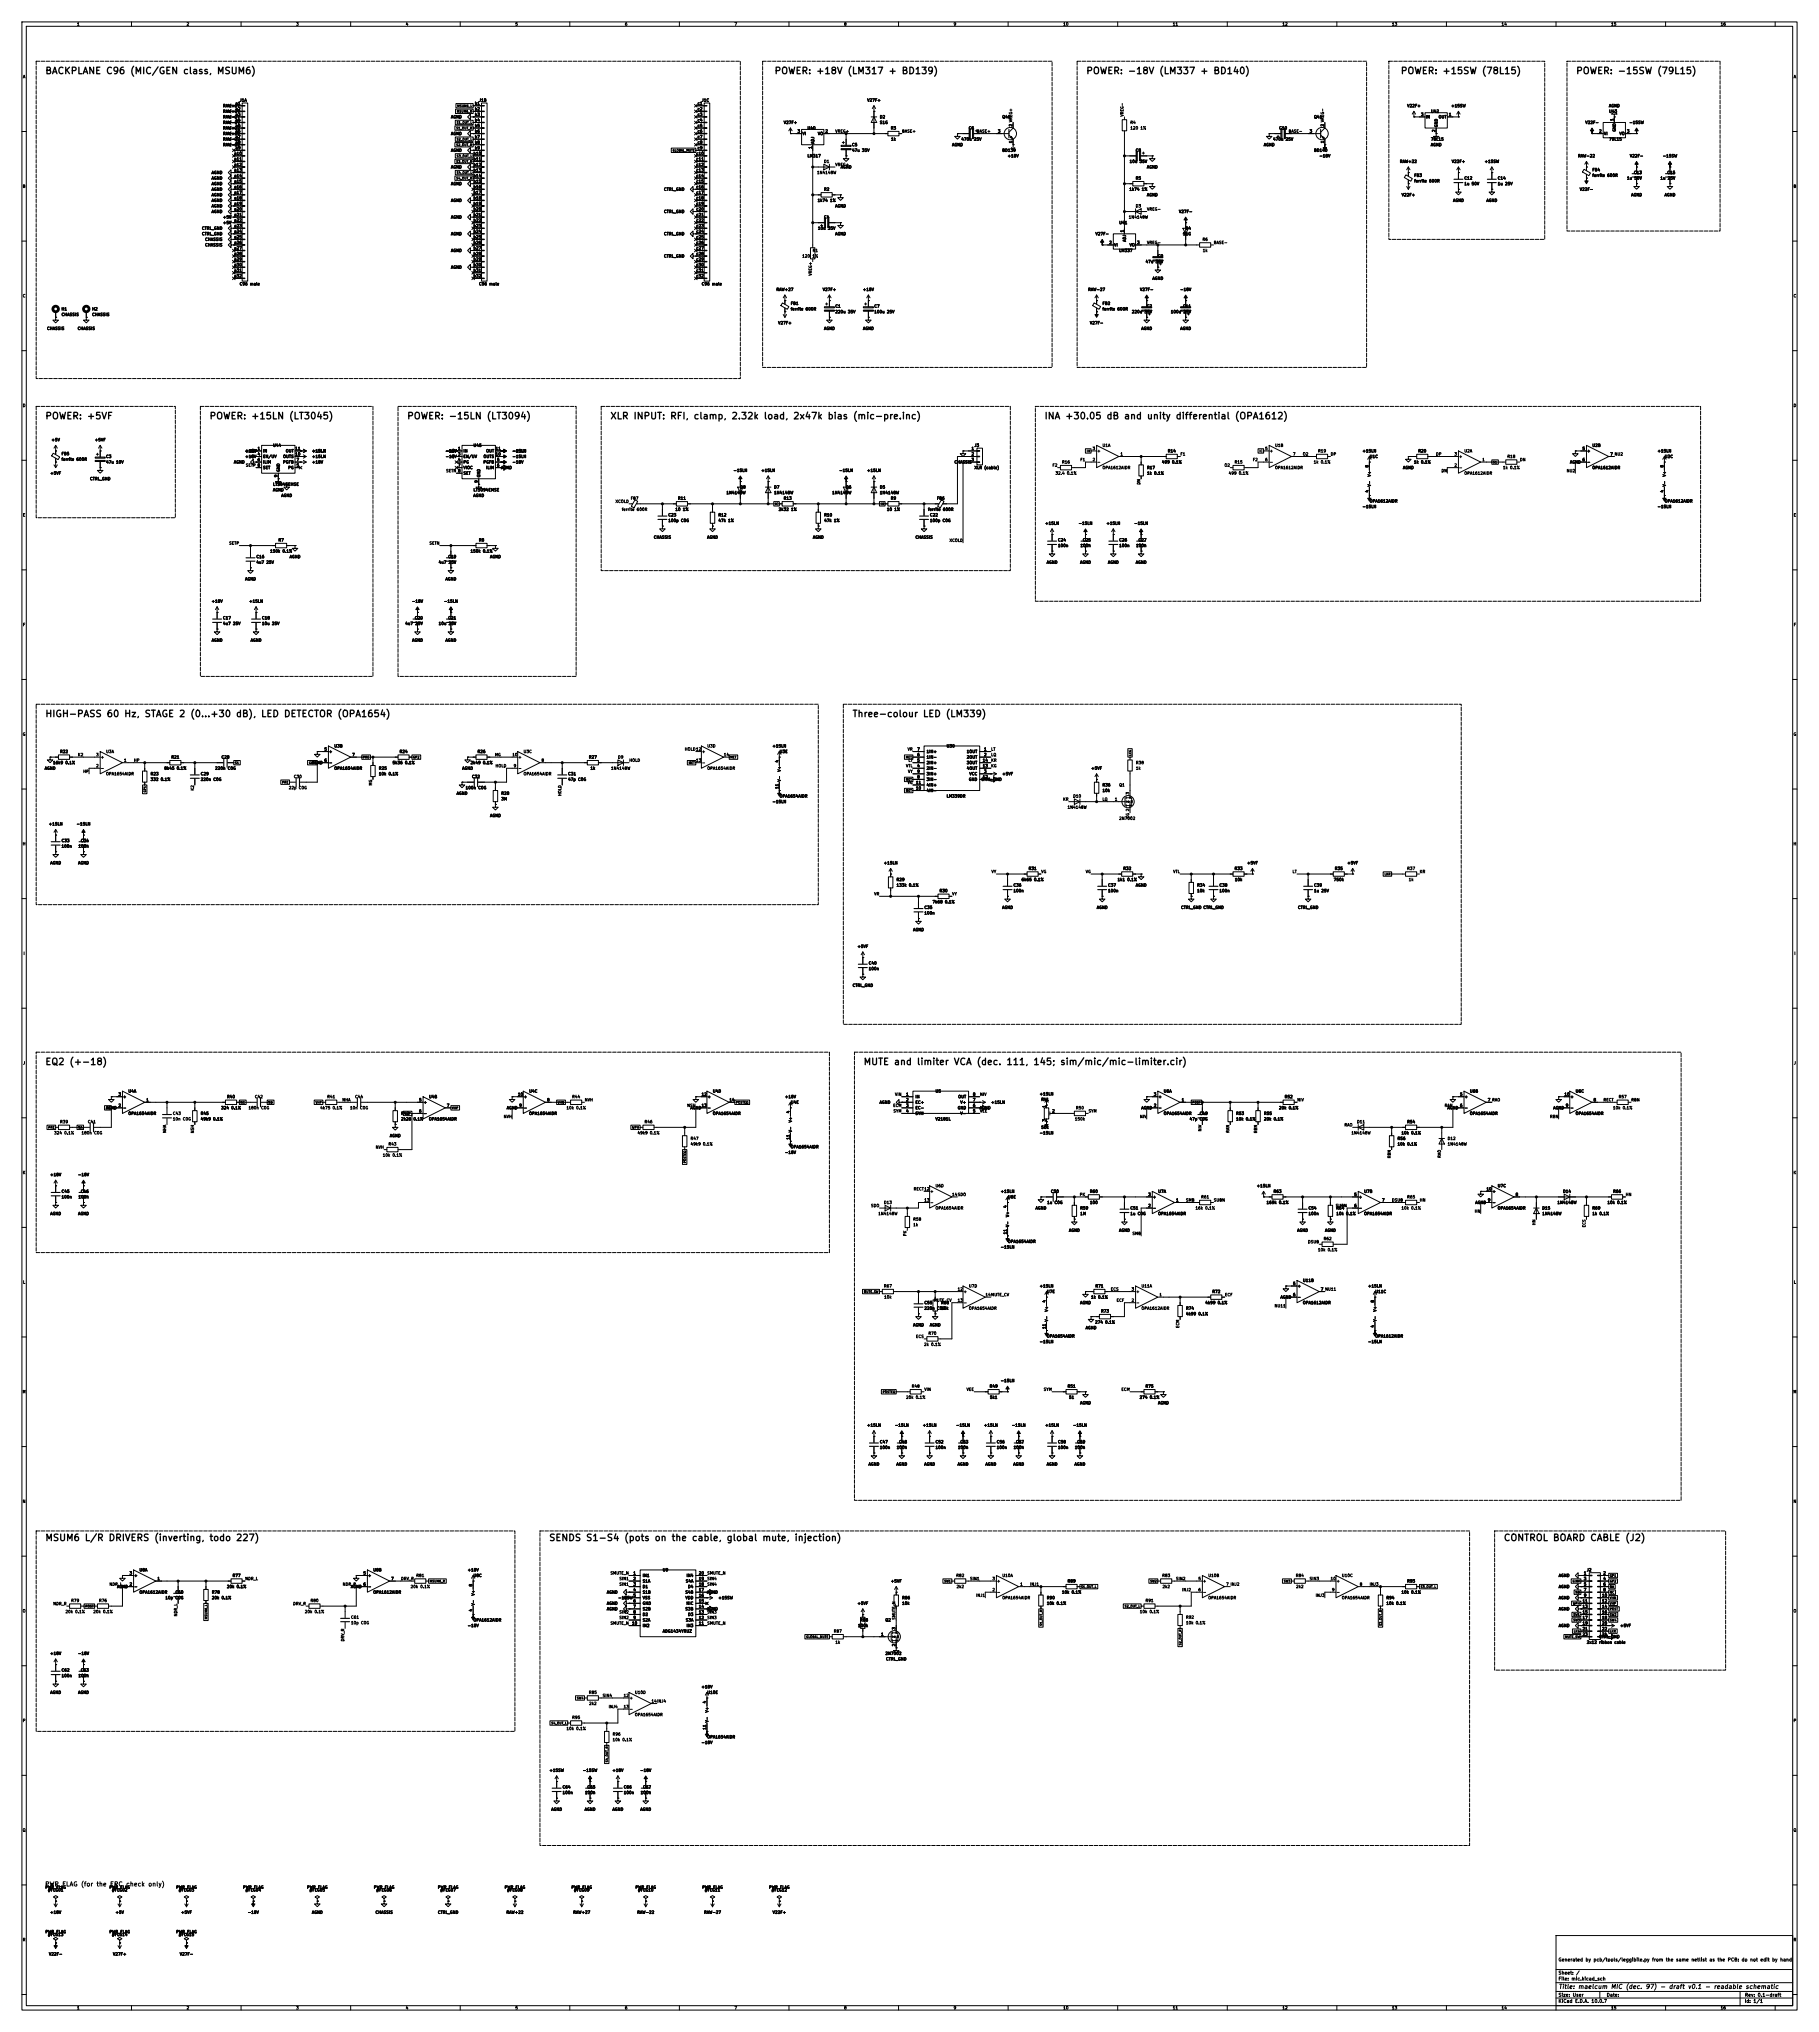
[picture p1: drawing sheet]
<svg xmlns="http://www.w3.org/2000/svg" width="830mm" height="927mm" viewBox="0 0 830 927" stroke-linecap="round" stroke-linejoin="round" font-family="sans-serif">
<defs><g id="words">
<g font-size="3">
<text x="20" y="35">BACKPLANE C96 (MIC/GEN class, MSUM6)</text>
<text x="353" y="35">POWER: +18V (LM317 + BD139)</text>
<text x="495" y="35">POWER: -18V (LM337 + BD140)</text>
<text x="639" y="35">POWER: +15SW (78L15)</text>
<text x="719" y="35">POWER: -15SW (79L15)</text>
<text x="20" y="192">POWER: +5VF</text>
<text x="95" y="192">POWER: +15LN (LT3045)</text>
<text x="186" y="192">POWER: -15LN (LT3094)</text>
<text x="278" y="192">XLR INPUT: RFI, clamp, 2.32k load, 2x47k bias (mic-pre.inc)</text>
<text x="476" y="192">INA +30.05 dB and unity differential (OPA1612)</text>
<text x="20" y="328">HIGH-PASS 60 Hz, STAGE 2 (0...+30 dB), LED DETECTOR (OPA1654)</text>
<text x="389" y="328">Three-colour LED (LM339)</text>
<text x="20" y="487">EQ2 (+-18)</text>
<text x="394" y="487">MUTE and limiter VCA (dec. 111, 145; sim/mic/mic-limiter.cir)</text>
<text x="20" y="704">MSUM6 L/R DRIVERS (inverting, todo 227)</text>
<text x="250" y="704">SENDS S1-S4 (pots on the cable, global mute, injection)</text>
<text x="686" y="704">CONTROL BOARD CABLE (J2)</text>
</g>
<g font-size="2">
<text x="20" y="861">PWR_FLAG (for the ERC check only)</text>
<text x="711" y="908">Title: maelcum MIC (dec. 97) - draft v0.1 - readable schematic</text>
</g>
<g font-size="1.5">
<text x="711" y="895">Generated by pcb/tools/leggibile.py from the same netlist as the PCB: do not edit by hand</text>
<text x="711" y="904">File: mic.kicad_sch</text>
<text x="711" y="901">Sheet: /</text>
<text x="711" y="911">Size: User</text>
<text x="733" y="911">Date:</text>
<text x="796" y="911">Rev: 0.1-draft</text>
<text x="711" y="914">KiCad E.D.A. 10.0.7</text>
<text x="796" y="914">Id: 1/1</text>
</g>
<g font-size="1.3">
<text x="35" y="12">1</text>
<text x="85" y="12">2</text>
<text x="135" y="12">3</text>
<text x="185" y="12">4</text>
<text x="235" y="12">5</text>
<text x="285" y="12">6</text>
<text x="335" y="12">7</text>
<text x="385" y="12">8</text>
<text x="435" y="12">9</text>
<text x="485" y="12">10</text>
<text x="535" y="12">11</text>
<text x="585" y="12">12</text>
<text x="635" y="12">13</text>
<text x="685" y="12">14</text>
<text x="735" y="12">15</text>
<text x="785" y="12">16</text>
<text x="10" y="36">A</text>
<text x="818" y="36">A</text>
<text x="109" y="47">J1A</text>
<text x="218" y="47">J1B</text>
<text x="320" y="47">J1C</text>
<text x="396" y="47">V27F+</text>
<text x="102" y="52">RAW+27</text>
<text x="102" y="49">RAW+27</text>
<text x="107" y="48">a1</text>
<text x="107" y="51">a2</text>
<text x="107" y="53">a3</text>
<text x="216" y="48">b1</text>
<text x="216" y="51">b2</text>
<text x="216" y="53">b3</text>
<text x="318" y="48">c1</text>
<text x="318" y="51">c2</text>
<text x="318" y="53">c3</text>
<text x="513" y="53" transform="rotate(-90 513 53)">VREG-</text>
<text x="642" y="49">V22F+</text>
<text x="648" y="53">3</text>
<text x="653" y="52">U42</text>
<text x="661" y="53">1</text>
<text x="662" y="49">+15SW</text>
<text x="734" y="49">AGND</text>
<text x="734" y="52">U43</text>
<text x="102" y="59">RAW+22</text>
<text x="102" y="57">RAW-27</text>
<text x="102" y="54">RAW-27</text>
<text x="107" y="56">a4</text>
<text x="107" y="58">a5</text>
<text x="206" y="54">AGND</text>
<text x="216" y="56">b4</text>
<text x="216" y="58">b5</text>
<text x="318" y="56">c4</text>
<text x="318" y="58">c5</text>
<text x="357" y="57">V27F+</text>
<text x="368" y="59">U40</text>
<text x="401" y="54">D2</text>
<text x="401" y="57">S1G</text>
<text x="406" y="59">R3</text>
<text x="442" y="59">C6</text>
<text x="457" y="54">Q40</text>
<text x="462" y="58" transform="rotate(-90 462 58)">2 VREG+</text>
<text x="462" y="58" transform="rotate(-90 462 58)">2</text>
<text x="516" y="57">R4</text>
<text x="516" y="59">120 1%</text>
<text x="583" y="59">C10</text>
<text x="599" y="54">Q41</text>
<text x="604" y="58" transform="rotate(-90 604 58)">2 VREG-</text>
<text x="604" y="58" transform="rotate(-90 604 58)">2</text>
<text x="650" y="54">IN</text>
<text x="656" y="58" transform="rotate(-90 656 58)">GND</text>
<text x="656" y="54">OUT</text>
<text x="723" y="57">V22F-</text>
<text x="736" y="55" transform="rotate(-90 736 55)">1</text>
<text x="743" y="57">-15SW</text>
<text x="102" y="62">RAW+22</text>
<text x="102" y="64">RAW-22</text>
<text x="107" y="61">a6</text>
<text x="107" y="63">a7</text>
<text x="107" y="66">a8</text>
<text x="206" y="62">AGND</text>
<text x="216" y="61">b6</text>
<text x="216" y="63">b7</text>
<text x="216" y="66">b8</text>
<text x="318" y="61">c6</text>
<text x="318" y="63">c7</text>
<text x="318" y="66">c8</text>
<text x="364" y="61">3</text>
<text x="366" y="62">VI</text>
<text x="372" y="66" transform="rotate(-90 372 66)">ADJ</text>
<text x="373" y="62">VO</text>
<text x="376" y="61">2</text>
<text x="381" y="61">VREG+</text>
<text x="406" y="64">1k</text>
<text x="411" y="61">BASE+</text>
<text x="438" y="64">470u 25V</text>
<text x="446" y="61">BASE+</text>
<text x="455" y="61">3</text>
<text x="462" y="66" transform="rotate(-90 462 66)">1</text>
<text x="581" y="64">470u 25V</text>
<text x="588" y="61">BASE-</text>
<text x="597" y="61">3</text>
<text x="604" y="66" transform="rotate(-90 604 66)">1</text>
<text x="653" y="64">78L15</text>
<text x="655" y="60" transform="rotate(-90 655 60)">2</text>
<text x="730" y="61">2</text>
<text x="732" y="62">VI</text>
<text x="734" y="64">79L15</text>
<text x="738" y="60" transform="rotate(-90 738 60)">GND</text>
<text x="739" y="62">VO</text>
<text x="742" y="61">3</text>
<text x="102" y="67">RAW-22</text>
<text x="107" y="71">a10</text>
<text x="107" y="68">a9</text>
<text x="206" y="70">AGND</text>
<text x="216" y="71">b10</text>
<text x="216" y="68">b9</text>
<text x="318" y="71">c10</text>
<text x="318" y="68">c9</text>
<text x="371" y="68" transform="rotate(-90 371 68)">1</text>
<text x="389" y="67">C5</text>
<text x="389" y="70">47u 35V</text>
<text x="434" y="67">AGND</text>
<text x="457" y="70">BD139</text>
<text x="518" y="70">C8</text>
<text x="577" y="67">AGND</text>
<text x="599" y="70">BD140</text>
<text x="653" y="67">AGND</text>
<text x="107" y="74">a11</text>
<text x="107" y="76">a12</text>
<text x="206" y="77">AGND</text>
<text x="216" y="74">b11</text>
<text x="216" y="76">b12</text>
<text x="318" y="74">c11</text>
<text x="318" y="76">c12</text>
<text x="368" y="72">LM317</text>
<text x="376" y="75">D1</text>
<text x="381" y="76">VREG+</text>
<text x="383" y="77">AGND</text>
<text x="460" y="72">+18V</text>
<text x="515" y="75">10u 35V</text>
<text x="523" y="77">AGND</text>
<text x="602" y="72">-18V</text>
<text x="639" y="75">RAW+22</text>
<text x="662" y="75">V22F+</text>
<text x="677" y="75">+15SW</text>
<text x="720" y="72">RAW-22</text>
<text x="744" y="72">V22F-</text>
<text x="759" y="72">-15SW</text>
<text x="96" y="82">AGND</text>
<text x="96" y="80">AGND</text>
<text x="107" y="79">a13</text>
<text x="107" y="81">a14</text>
<text x="107" y="84">a15</text>
<text x="216" y="79">b13</text>
<text x="216" y="81">b14</text>
<text x="216" y="84">b15</text>
<text x="318" y="79">c13</text>
<text x="318" y="81">c14</text>
<text x="318" y="84">c15</text>
<text x="373" y="80">1N4148W</text>
<text x="518" y="82">R5</text>
<text x="645" y="81">FB3</text>
<text x="645" y="84">ferrite 600R</text>
<text x="668" y="82">C12</text>
<text x="683" y="82">C14</text>
<text x="726" y="78">FB4</text>
<text x="726" y="81">ferrite 600R</text>
<text x="742" y="82">1u 50V</text>
<text x="745" y="80">C13</text>
<text x="757" y="82">1u 25V</text>
<text x="761" y="80">C15</text>
<text x="10" y="86">B</text>
<text x="96" y="90">AGND</text>
<text x="96" y="85">AGND</text>
<text x="96" y="87">AGND</text>
<text x="107" y="86">a16</text>
<text x="107" y="89">a17</text>
<text x="206" y="85">AGND</text>
<text x="216" y="86">b16</text>
<text x="216" y="89">b17</text>
<text x="303" y="87">CTRL_GND</text>
<text x="318" y="86">c16</text>
<text x="318" y="89">c17</text>
<text x="376" y="87">R2</text>
<text x="515" y="87">1k74 1%</text>
<text x="523" y="90">AGND</text>
<text x="639" y="90">V22F+</text>
<text x="668" y="85">1u 50V</text>
<text x="683" y="85">1u 25V</text>
<text x="721" y="87">V22F-</text>
<text x="744" y="90">AGND</text>
<text x="759" y="90">AGND</text>
<text x="818" y="86">B</text>
<text x="96" y="92">AGND</text>
<text x="96" y="95">AGND</text>
<text x="107" y="91">a18</text>
<text x="107" y="94">a19</text>
<text x="206" y="92">AGND</text>
<text x="216" y="91">b18</text>
<text x="216" y="94">b19</text>
<text x="318" y="91">c18</text>
<text x="318" y="94">c19</text>
<text x="373" y="92">1k74 1%</text>
<text x="381" y="95">AGND</text>
<text x="518" y="95">D3</text>
<text x="663" y="92">AGND</text>
<text x="678" y="92">AGND</text>
<text x="96" y="97">AGND</text>
<text x="102" y="100">+5V</text>
<text x="107" y="96">a20</text>
<text x="107" y="99">a21</text>
<text x="107" y="101">a22</text>
<text x="206" y="100">AGND</text>
<text x="216" y="96">b20</text>
<text x="216" y="99">b21</text>
<text x="216" y="101">b22</text>
<text x="303" y="97">CTRL_GND</text>
<text x="318" y="96">c20</text>
<text x="318" y="99">c21</text>
<text x="318" y="101">c22</text>
<text x="376" y="100">C4</text>
<text x="515" y="100">1N4148W</text>
<text x="523" y="96">VREG-</text>
<text x="538" y="97">V27F-</text>
<text x="92" y="105">CTRL_GND</text>
<text x="92" y="108">CTRL_GND</text>
<text x="102" y="103">+5V</text>
<text x="107" y="104">a23</text>
<text x="107" y="107">a24</text>
<text x="206" y="108">AGND</text>
<text x="216" y="104">b23</text>
<text x="216" y="107">b24</text>
<text x="303" y="108">CTRL_GND</text>
<text x="318" y="104">c23</text>
<text x="318" y="107">c24</text>
<text x="373" y="105">10u 35V</text>
<text x="381" y="108">AGND</text>
<text x="500" y="108">V27F-</text>
<text x="511" y="103">U41</text>
<text x="513" y="106" transform="rotate(-90 513 106)">1</text>
<text x="540" y="108">S1G</text>
<text x="541" y="105">D4</text>
<text x="93" y="110">CHASSIS</text>
<text x="93" y="113">CHASSIS</text>
<text x="107" y="109">a25</text>
<text x="107" y="112">a26</text>
<text x="216" y="109">b25</text>
<text x="216" y="112">b26</text>
<text x="318" y="109">c25</text>
<text x="318" y="112">c26</text>
<text x="506" y="112">2</text>
<text x="508" y="113">VI</text>
<text x="514" y="110" transform="rotate(-90 514 110)">ADJ</text>
<text x="515" y="113">VO</text>
<text x="519" y="112">3</text>
<text x="523" y="112">VREG-</text>
<text x="549" y="110">R6</text>
<text x="554" y="112">BASE-</text>
<text x="107" y="114">a27</text>
<text x="107" y="117">a28</text>
<text x="107" y="119">a29</text>
<text x="206" y="115">AGND</text>
<text x="216" y="114">b27</text>
<text x="216" y="117">b28</text>
<text x="216" y="119">b29</text>
<text x="303" y="118">CTRL_GND</text>
<text x="318" y="114">c27</text>
<text x="318" y="117">c28</text>
<text x="318" y="119">c29</text>
<text x="366" y="118">120</text>
<text x="370" y="118">1%</text>
<text x="371" y="115">R1</text>
<text x="511" y="115">LM337</text>
<text x="528" y="118">C9</text>
<text x="549" y="115">1k</text>
<text x="107" y="122">a30</text>
<text x="107" y="124">a31</text>
<text x="206" y="123">AGND</text>
<text x="216" y="122">b30</text>
<text x="216" y="124">b31</text>
<text x="318" y="122">c30</text>
<text x="318" y="124">c31</text>
<text x="371" y="126" transform="rotate(-90 371 126)">VREG+</text>
<text x="523" y="120">47u 35V</text>
<text x="107" y="127">a32</text>
<text x="109" y="131">C96 male</text>
<text x="216" y="127">b32</text>
<text x="218" y="131">C96 male</text>
<text x="318" y="127">c32</text>
<text x="320" y="131">C96 male</text>
<text x="526" y="128">AGND</text>
<text x="10" y="136">C</text>
<text x="354" y="133">RAW+27</text>
<text x="375" y="133">V27F+</text>
<text x="394" y="133">+18V</text>
<text x="496" y="133">RAW-27</text>
<text x="520" y="133">V27F-</text>
<text x="538" y="133">-18V</text>
<text x="818" y="136">C</text>
<text x="28" y="142">H1</text>
<text x="42" y="142">H2</text>
<text x="361" y="139">FB1</text>
<text x="361" y="142">ferrite 600R</text>
<text x="381" y="141">C1</text>
<text x="381" y="143">220u 35V</text>
<text x="399" y="141">C7</text>
<text x="399" y="143">100u 25V</text>
<text x="503" y="139">FB2</text>
<text x="503" y="142">ferrite 600R</text>
<text x="516" y="143">220u 35V</text>
<text x="523" y="141">C2</text>
<text x="534" y="143">100u 25V</text>
<text x="540" y="141">C11</text>
<text x="28" y="144">CHASSIS</text>
<text x="42" y="144">CHASSIS</text>
<text x="355" y="148">V27F+</text>
<text x="497" y="148">V27F-</text>
<text x="21" y="151">CHASSIS</text>
<text x="35" y="151">CHASSIS</text>
<text x="376" y="151">AGND</text>
<text x="394" y="151">AGND</text>
<text x="521" y="151">AGND</text>
<text x="538" y="151">AGND</text>
<text x="10" y="186">D</text>
<text x="818" y="186">D</text>
<text x="23" y="202">+5V</text>
<text x="43" y="202">+5VF</text>
<text x="28" y="208">FB5</text>
<text x="48" y="209">C3</text>
<text x="112" y="207">+18V</text>
<text x="112" y="209">+18V</text>
<text x="117" y="206">1</text>
<text x="117" y="208">4</text>
<text x="120" y="207">IN</text>
<text x="120" y="209">EN/UV</text>
<text x="124" y="204">U44</text>
<text x="129" y="209">OUTS</text>
<text x="130" y="207">OUT</text>
<text x="135" y="208">10</text>
<text x="135" y="206">11</text>
<text x="142" y="207">+15LN</text>
<text x="142" y="209">+15LN</text>
<text x="203" y="207">-18V</text>
<text x="203" y="209">-18V</text>
<text x="209" y="206">1</text>
<text x="209" y="208">3</text>
<text x="211" y="207">IN</text>
<text x="211" y="209">EN/UV</text>
<text x="216" y="204">U45</text>
<text x="220" y="209">OUTS</text>
<text x="222" y="207">OUT</text>
<text x="226" y="208">10</text>
<text x="226" y="206">11</text>
<text x="234" y="209">-15LN</text>
<text x="234" y="207">-15LN</text>
<text x="443" y="206">1</text>
<text x="443" y="208">2</text>
<text x="444" y="204">J3</text>
<text x="498" y="206">3</text>
<text x="500" y="207">+</text>
<text x="503" y="204">U1A</text>
<text x="511" y="208">1</text>
<text x="533" y="207">R14</text>
<text x="538" y="208">F1</text>
<text x="577" y="206">5</text>
<text x="579" y="207">+</text>
<text x="582" y="204">U1B</text>
<text x="590" y="208">7</text>
<text x="594" y="208">O2</text>
<text x="601" y="207">R19</text>
<text x="607" y="208">DP</text>
<text x="622" y="207">+15LN</text>
<text x="625" y="209">U1C</text>
<text x="647" y="207">R20</text>
<text x="655" y="208">DP</text>
<text x="663" y="208">3</text>
<text x="666" y="209">+</text>
<text x="668" y="207">U2A</text>
<text x="688" y="209">R18</text>
<text x="722" y="206">5</text>
<text x="724" y="207">+</text>
<text x="726" y="204">U2B</text>
<text x="735" y="208">7 NU2</text>
<text x="735" y="208">7</text>
<text x="756" y="207">+15LN</text>
<text x="759" y="209">U2C</text>
<text x="28" y="211">ferrite 600R</text>
<text x="48" y="212">47u 10V</text>
<text x="107" y="212">AGND</text>
<text x="112" y="213">SETP 8</text>
<text x="117" y="211">6</text>
<text x="117" y="213">8</text>
<text x="120" y="212">ILIM</text>
<text x="120" y="214">SET</text>
<text x="128" y="215" transform="rotate(-90 128 215)">GND</text>
<text x="129" y="212">PGFB</text>
<text x="131" y="214">PG</text>
<text x="135" y="213">5</text>
<text x="135" y="211">7</text>
<text x="142" y="212">+18V</text>
<text x="203" y="216">SETN 8</text>
<text x="209" y="211">4</text>
<text x="209" y="213">7</text>
<text x="209" y="216">8</text>
<text x="211" y="212">PG</text>
<text x="211" y="214">VIOC</text>
<text x="220" y="212">PGFB</text>
<text x="222" y="214">ILIM</text>
<text x="227" y="211">5</text>
<text x="227" y="213">6</text>
<text x="228" y="214">AGND</text>
<text x="234" y="212">-18V</text>
<text x="335" y="216">-15LN</text>
<text x="347" y="216">+15LN</text>
<text x="383" y="216">-15LN</text>
<text x="395" y="216">+15LN</text>
<text x="435" y="212">CHASSIS</text>
<text x="443" y="211">3</text>
<text x="444" y="214">XLR (cable)</text>
<text x="480" y="213">F2</text>
<text x="484" y="212">R16</text>
<text x="493" y="211">F1</text>
<text x="498" y="211">2</text>
<text x="500" y="212">-</text>
<text x="503" y="214">OPA1612AIDR</text>
<text x="523" y="214">R17</text>
<text x="530" y="212">499 0.1%</text>
<text x="559" y="213">O2</text>
<text x="563" y="212">R15</text>
<text x="572" y="211">F2</text>
<text x="577" y="211">6</text>
<text x="579" y="212">-</text>
<text x="582" y="214">OPA1612AIDR</text>
<text x="599" y="212">1k 0.1%</text>
<text x="625" y="213" transform="rotate(-90 625 213)">8</text>
<text x="640" y="214">AGND</text>
<text x="645" y="212">1k 0.1%</text>
<text x="658" y="216">DN</text>
<text x="663" y="213">2</text>
<text x="666" y="214">-</text>
<text x="676" y="211">1</text>
<text x="686" y="214">1k 0.1%</text>
<text x="693" y="211">DN</text>
<text x="715" y="216">NU2</text>
<text x="716" y="212">AGND</text>
<text x="722" y="211">6</text>
<text x="724" y="212">-</text>
<text x="726" y="214">OPA1612AIDR</text>
<text x="759" y="213" transform="rotate(-90 759 213)">8</text>
<text x="23" y="217">+5VF</text>
<text x="41" y="219">CTRL_GND</text>
<text x="124" y="222">LT3045EMSE</text>
<text x="127" y="218" transform="rotate(-90 127 218)">9</text>
<text x="211" y="217">SET</text>
<text x="218" y="220" transform="rotate(-90 218 220)">9</text>
<text x="219" y="218" transform="rotate(-90 219 218)">GND</text>
<text x="481" y="217">32.4 0.1%</text>
<text x="521" y="221" transform="rotate(-90 521 221)">DN</text>
<text x="523" y="217">1k 0.1%</text>
<text x="560" y="217">499 0.1%</text>
<text x="626" y="218" transform="rotate(-90 626 218)">V+</text>
<text x="668" y="217">OPA1612AIDR</text>
<text x="760" y="218" transform="rotate(-90 760 218)">V+</text>
<text x="124" y="224">AGND</text>
<text x="128" y="227">AGND</text>
<text x="216" y="227">AGND</text>
<text x="216" y="224">LT3094EMSE</text>
<text x="331" y="226">1N4148W</text>
<text x="338" y="223">D8</text>
<text x="353" y="223">D7</text>
<text x="353" y="226">1N4148W</text>
<text x="380" y="226">1N4148W</text>
<text x="386" y="223">D6</text>
<text x="401" y="223">D5</text>
<text x="401" y="226">1N4148W</text>
<text x="625" y="225" transform="rotate(-90 625 225)">4</text>
<text x="626" y="222" transform="rotate(-90 626 222)">V-</text>
<text x="759" y="225" transform="rotate(-90 759 225)">4</text>
<text x="760" y="222" transform="rotate(-90 760 222)">V-</text>
<text x="281" y="230">XCOLD</text>
<text x="284" y="233">ferrite 600R</text>
<text x="288" y="228">FB7</text>
<text x="308" y="233">10 1%</text>
<text x="309" y="228">R11</text>
<text x="355" y="233">2k32 1%</text>
<text x="357" y="228">R13</text>
<text x="405" y="233">10 1%</text>
<text x="406" y="228">R9</text>
<text x="423" y="233">ferrite 600R</text>
<text x="427" y="228">FB6</text>
<text x="622" y="232">-15LN</text>
<text x="625" y="230">OPA1612AIDR</text>
<text x="756" y="232">-15LN</text>
<text x="759" y="230">OPA1612AIDR</text>
<text x="10" y="236">E</text>
<text x="305" y="236">C23</text>
<text x="305" y="238">100p C0G</text>
<text x="328" y="236">R12</text>
<text x="328" y="238">47k 1%</text>
<text x="376" y="236">R10</text>
<text x="376" y="238">47k 1%</text>
<text x="424" y="236">C22</text>
<text x="424" y="238">100p C0G</text>
<text x="477" y="240">+15LN</text>
<text x="492" y="240">-15LN</text>
<text x="505" y="240">+15LN</text>
<text x="517" y="240">-15LN</text>
<text x="818" y="236">E</text>
<text x="104" y="249">SETP</text>
<text x="127" y="247">R7</text>
<text x="196" y="249">SETN</text>
<text x="218" y="247">R8</text>
<text x="298" y="246">CHASSIS</text>
<text x="323" y="246">AGND</text>
<text x="371" y="246">AGND</text>
<text x="418" y="246">CHASSIS</text>
<text x="433" y="248">XCOLD</text>
<text x="483" y="247">C24</text>
<text x="483" y="250">100n</text>
<text x="493" y="250">100n</text>
<text x="494" y="247">C25</text>
<text x="511" y="247">C26</text>
<text x="511" y="250">100n</text>
<text x="518" y="250">100n</text>
<text x="519" y="247">C27</text>
<text x="117" y="255">C16</text>
<text x="117" y="258">4u7 25V</text>
<text x="123" y="252">150k 0.1%</text>
<text x="132" y="255">AGND</text>
<text x="200" y="258">4u7 25V</text>
<text x="204" y="255">C19</text>
<text x="215" y="252">150k 0.1%</text>
<text x="223" y="255">AGND</text>
<text x="477" y="258">AGND</text>
<text x="493" y="258">AGND</text>
<text x="505" y="258">AGND</text>
<text x="518" y="258">AGND</text>
<text x="112" y="265">AGND</text>
<text x="203" y="265">AGND</text>
<text x="96" y="275">+18V</text>
<text x="114" y="275">+15LN</text>
<text x="188" y="275">-18V</text>
<text x="202" y="275">-15LN</text>
<text x="10" y="286">F</text>
<text x="102" y="283">C17</text>
<text x="102" y="285">4u7 25V</text>
<text x="119" y="283">C18</text>
<text x="119" y="285">10u 25V</text>
<text x="185" y="285">4u7 25V</text>
<text x="189" y="283">C20</text>
<text x="200" y="285">10u 25V</text>
<text x="204" y="283">C21</text>
<text x="818" y="286">F</text>
<text x="96" y="293">AGND</text>
<text x="114" y="293">AGND</text>
<text x="188" y="293">AGND</text>
<text x="203" y="293">AGND</text>
<text x="10" y="336">G</text>
<text x="818" y="336">G</text>
<text x="152" y="341">U3B</text>
<text x="323" y="341">U3D</text>
<text x="352" y="341">+15LN</text>
<text x="432" y="341">U30</text>
<text x="27" y="344">R22</text>
<text x="35" y="345">K2</text>
<text x="44" y="345">3</text>
<text x="46" y="346">+</text>
<text x="48" y="344">U3A</text>
<text x="56" y="348">1</text>
<text x="61" y="348">HP</text>
<text x="78" y="346">R21</text>
<text x="101" y="346">C28</text>
<text x="148" y="343">5</text>
<text x="148" y="348">6</text>
<text x="150" y="344">+</text>
<text x="161" y="345">7</text>
<text x="182" y="344">R24</text>
<text x="218" y="344">R26</text>
<text x="226" y="345">MG</text>
<text x="234" y="345">10</text>
<text x="236" y="346">+</text>
<text x="239" y="344">U3C</text>
<text x="247" y="348">8</text>
<text x="269" y="346">R27</text>
<text x="282" y="346">D9</text>
<text x="287" y="348">HOLD</text>
<text x="312" y="343">HOLD12</text>
<text x="317" y="348">13</text>
<text x="320" y="344">+</text>
<text x="330" y="345">14</text>
<text x="356" y="344">U3E</text>
<text x="414" y="343">VR</text>
<text x="414" y="348">LT</text>
<text x="418" y="348">5</text>
<text x="418" y="345">6</text>
<text x="418" y="343">7</text>
<text x="423" y="346">1IN-</text>
<text x="423" y="344">1IN+</text>
<text x="441" y="344">1OUT</text>
<text x="441" y="346">2OUT</text>
<text x="448" y="348">14</text>
<text x="449" y="343">1</text>
<text x="449" y="345">2</text>
<text x="452" y="345">LQ</text>
<text x="452" y="343">LT</text>
<text x="452" y="348">KR</text>
<text x="20" y="351">AGND</text>
<text x="24" y="349">16k9 0.1%</text>
<text x="38" y="353">HP</text>
<text x="44" y="350">2</text>
<text x="46" y="351">-</text>
<text x="75" y="351">8k45 0.1%</text>
<text x="98" y="351">220n C0G</text>
<text x="142" y="349">AGND</text>
<text x="150" y="349">-</text>
<text x="152" y="351">OPA1654AIDR</text>
<text x="173" y="351">R25</text>
<text x="179" y="349">5k36 0.1%</text>
<text x="211" y="351">AGND</text>
<text x="215" y="349">2k49 0.1%</text>
<text x="226" y="350">HOLD</text>
<text x="234" y="350">9</text>
<text x="236" y="351">-</text>
<text x="269" y="351">1k</text>
<text x="279" y="351">1N4148W</text>
<text x="320" y="349">-</text>
<text x="323" y="351">OPA1654AIDR</text>
<text x="355" y="348" transform="rotate(-90 355 348)">4</text>
<text x="357" y="352" transform="rotate(-90 357 352)">V+</text>
<text x="413" y="350">VTL</text>
<text x="414" y="353">VY</text>
<text x="418" y="350">4</text>
<text x="418" y="353">9</text>
<text x="423" y="351">2IN-</text>
<text x="423" y="349">2IN+</text>
<text x="441" y="351">4OUT</text>
<text x="441" y="349">3OUT</text>
<text x="448" y="350">13</text>
<text x="449" y="353">3</text>
<text x="452" y="350">KG</text>
<text x="498" y="351">+5VF</text>
<text x="518" y="349">R38</text>
<text x="518" y="351">1k</text>
<text x="48" y="354">OPA1654AIDR</text>
<text x="69" y="354">R23</text>
<text x="69" y="357">332 0.1%</text>
<text x="91" y="354">C29</text>
<text x="91" y="357">220n C0G</text>
<text x="134" y="355">C30</text>
<text x="170" y="359" transform="rotate(-90 170 359)">MG</text>
<text x="173" y="354">10k 0.1%</text>
<text x="215" y="355">C32</text>
<text x="239" y="354">OPA1654AIDR</text>
<text x="259" y="354">C31</text>
<text x="259" y="357">47p C0G</text>
<text x="357" y="357" transform="rotate(-90 357 357)">V-</text>
<text x="414" y="358">VG</text>
<text x="418" y="358">11</text>
<text x="418" y="355">8</text>
<text x="423" y="357">3IN-</text>
<text x="423" y="354">3IN+</text>
<text x="423" y="359">4IN+</text>
<text x="442" y="357">GND</text>
<text x="442" y="354">VCC</text>
<text x="448" y="357">CTRL_GND</text>
<text x="448" y="355">12</text>
<text x="457" y="354">+5VF</text>
<text x="503" y="359">R36</text>
<text x="511" y="359">Q1</text>
<text x="89" y="361" transform="rotate(-90 89 361)">K2</text>
<text x="132" y="360">22p C0G</text>
<text x="208" y="363">AGND</text>
<text x="212" y="360">100n C0G</text>
<text x="229" y="363">R28</text>
<text x="229" y="365">3M</text>
<text x="256" y="363" transform="rotate(-90 256 363)">HOLD</text>
<text x="355" y="360" transform="rotate(-90 355 360)">11</text>
<text x="356" y="364">OPA1654AIDR</text>
<text x="418" y="361">10</text>
<text x="423" y="362">4IN-</text>
<text x="432" y="364">LM339DR</text>
<text x="485" y="366">KR</text>
<text x="490" y="364">D10</text>
<text x="503" y="366">LQ</text>
<text x="503" y="362">10k</text>
<text x="509" y="366">1</text>
<text x="515" y="363" transform="rotate(-90 515 363)">3</text>
<text x="352" y="367">-15LN</text>
<text x="487" y="369">1N4148W</text>
<text x="22" y="377">+15LN</text>
<text x="35" y="377">-15LN</text>
<text x="223" y="373">AGND</text>
<text x="511" y="374">2N7002</text>
<text x="515" y="374" transform="rotate(-90 515 374)">KG 2</text>
<text x="10" y="386">H</text>
<text x="28" y="385">C33</text>
<text x="28" y="387">100n</text>
<text x="36" y="387">100n</text>
<text x="37" y="385">C34</text>
<text x="818" y="386">H</text>
<text x="23" y="395">AGND</text>
<text x="35" y="395">AGND</text>
<text x="403" y="395">+15LN</text>
<text x="569" y="395">+5VF</text>
<text x="615" y="395">+5VF</text>
<text x="452" y="399">VY</text>
<text x="469" y="397">R31</text>
<text x="475" y="399">VG</text>
<text x="495" y="399">VG</text>
<text x="512" y="397">R32</text>
<text x="535" y="399">VTL</text>
<text x="563" y="397">R33</text>
<text x="590" y="399">LT</text>
<text x="609" y="397">R35</text>
<text x="642" y="397">R37</text>
<text x="648" y="399">KR</text>
<text x="409" y="402">R29</text>
<text x="409" y="405">133k 0.1%</text>
<text x="429" y="407">R30</text>
<text x="462" y="405">C36</text>
<text x="462" y="407">100n</text>
<text x="466" y="402">6k65 0.1%</text>
<text x="505" y="405">C37</text>
<text x="505" y="407">100n</text>
<text x="510" y="402">1k1 0.1%</text>
<text x="518" y="405">AGND</text>
<text x="546" y="405">R34</text>
<text x="546" y="407">10k</text>
<text x="556" y="405">C38</text>
<text x="556" y="407">100n</text>
<text x="563" y="402">10k</text>
<text x="599" y="405">C39</text>
<text x="599" y="407">1u 25V</text>
<text x="608" y="402">750k</text>
<text x="643" y="402">1k</text>
<text x="399" y="409">VR</text>
<text x="425" y="412">7k68 0.1%</text>
<text x="434" y="409">VY</text>
<text x="422" y="415">C35</text>
<text x="422" y="418">100n</text>
<text x="457" y="415">AGND</text>
<text x="500" y="415">AGND</text>
<text x="539" y="415">CTRL_GND CTRL_GND</text>
<text x="592" y="415">CTRL_GND</text>
<text x="416" y="425">AGND</text>
<text x="11" y="436">I</text>
<text x="391" y="433">+5VF</text>
<text x="819" y="436">I</text>
<text x="396" y="440">C40</text>
<text x="396" y="443">100n</text>
<text x="389" y="451">CTRL_GND</text>
<text x="10" y="486">J</text>
<text x="818" y="486">J</text>
<text x="54" y="500">3</text>
<text x="56" y="501">+</text>
<text x="58" y="499">U4A</text>
<text x="67" y="503">1</text>
<text x="103" y="501">R40</text>
<text x="116" y="501">C42</text>
<text x="149" y="501">R41</text>
<text x="156" y="503">NHA</text>
<text x="162" y="501">C44</text>
<text x="191" y="503">5</text>
<text x="193" y="504">+</text>
<text x="196" y="501">U4B</text>
<text x="236" y="500">10</text>
<text x="239" y="501">+</text>
<text x="241" y="499">U4C</text>
<text x="249" y="503">8</text>
<text x="261" y="501">R44</text>
<text x="267" y="503">NVH</text>
<text x="320" y="500">12</text>
<text x="323" y="501">+</text>
<text x="325" y="499">U4D</text>
<text x="333" y="503">14</text>
<text x="358" y="501">+18V</text>
<text x="361" y="504">U4E</text>
<text x="401" y="504">AGND</text>
<text x="408" y="500">VIN</text>
<text x="413" y="500">1</text>
<text x="413" y="503">2</text>
<text x="418" y="501">IN</text>
<text x="418" y="504">EC+</text>
<text x="427" y="499">U5</text>
<text x="437" y="501">OUT</text>
<text x="438" y="504">V+</text>
<text x="444" y="503">7</text>
<text x="444" y="500">8</text>
<text x="447" y="500">NIV</text>
<text x="452" y="504">+15LN</text>
<text x="474" y="500">+15LN</text>
<text x="475" y="503">RV1</text>
<text x="526" y="500">3</text>
<text x="528" y="501">+</text>
<text x="531" y="499">U6A</text>
<text x="539" y="503">1</text>
<text x="586" y="501">R52</text>
<text x="592" y="503">NIV</text>
<text x="666" y="500">5</text>
<text x="668" y="501">+</text>
<text x="671" y="499">U6B</text>
<text x="679" y="503">7 RAO</text>
<text x="679" y="503">7</text>
<text x="714" y="500">10</text>
<text x="716" y="501">+</text>
<text x="719" y="499">U6C</text>
<text x="727" y="503">8</text>
<text x="731" y="503">RECT</text>
<text x="738" y="501">R57</text>
<text x="744" y="503">RBN</text>
<text x="48" y="506">AGND</text>
<text x="54" y="505">2</text>
<text x="56" y="506">-</text>
<text x="58" y="509">OPA1654AIDR</text>
<text x="79" y="509">C43</text>
<text x="91" y="509">R45</text>
<text x="101" y="506">324 0.1%</text>
<text x="113" y="506">180n C0G</text>
<text x="146" y="506">4k75 0.1%</text>
<text x="160" y="506">10n C0G</text>
<text x="183" y="509">R42</text>
<text x="191" y="508">6</text>
<text x="193" y="509">-</text>
<text x="204" y="505">7</text>
<text x="231" y="506">AGND</text>
<text x="237" y="505">9</text>
<text x="239" y="506">-</text>
<text x="241" y="509">OPA1654AIDR</text>
<text x="258" y="506">10k 0.1%</text>
<text x="313" y="505">NSH</text>
<text x="315" y="506">AGND</text>
<text x="320" y="505">13</text>
<text x="323" y="506">-</text>
<text x="325" y="509">OPA1654AIDR</text>
<text x="361" y="508" transform="rotate(-90 361 508)">4</text>
<text x="407" y="505">ECM</text>
<text x="408" y="508">SYM</text>
<text x="413" y="505">3</text>
<text x="413" y="508">4</text>
<text x="418" y="506">EC-</text>
<text x="418" y="509">SYM</text>
<text x="437" y="506">GND</text>
<text x="438" y="509">V-</text>
<text x="444" y="508">5</text>
<text x="444" y="505">6</text>
<text x="447" y="506">AGND</text>
<text x="447" y="508">VEE</text>
<text x="477" y="506" transform="rotate(-90 477 506)">1</text>
<text x="480" y="508">2</text>
<text x="491" y="506">R50</text>
<text x="497" y="508">SYM</text>
<text x="521" y="506">AGND</text>
<text x="526" y="505">2</text>
<text x="528" y="506">-</text>
<text x="531" y="509">OPA1654AIDR</text>
<text x="547" y="509">C49</text>
<text x="564" y="509">R53</text>
<text x="577" y="509">R55</text>
<text x="583" y="506">20k 0.1%</text>
<text x="659" y="505">RAN</text>
<text x="660" y="506">AGND</text>
<text x="666" y="505">6</text>
<text x="668" y="506">-</text>
<text x="671" y="509">OPA1654AIDR</text>
<text x="709" y="506">AGND</text>
<text x="714" y="505">9</text>
<text x="716" y="506">-</text>
<text x="719" y="509">OPA1654AIDR</text>
<text x="736" y="506">10k 0.1%</text>
<text x="27" y="513">R39</text>
<text x="40" y="513">C41</text>
<text x="79" y="512">10n C0G</text>
<text x="91" y="512">49k9 0.1%</text>
<text x="183" y="512">2k26</text>
<text x="188" y="512">0.1%</text>
<text x="196" y="512">OPA1654AIDR</text>
<text x="230" y="510">NVH</text>
<text x="294" y="513">R46</text>
<text x="362" y="512" transform="rotate(-90 362 512)">V+</text>
<text x="427" y="512">V2181L</text>
<text x="475" y="515">50k</text>
<text x="477" y="512" transform="rotate(-90 477 512)">3</text>
<text x="490" y="512">150k</text>
<text x="520" y="510">NIV</text>
<text x="543" y="512">47p C0G</text>
<text x="564" y="512">10k 0.1%</text>
<text x="577" y="512">20k 0.1%</text>
<text x="613" y="514">RAO</text>
<text x="619" y="513">D11</text>
<text x="642" y="513">R54</text>
<text x="707" y="510">RBN</text>
<text x="25" y="518">324 0.1%</text>
<text x="37" y="518">180n C0G</text>
<text x="76" y="517" transform="rotate(-90 76 517)">NHA</text>
<text x="89" y="517" transform="rotate(-90 89 517)">NSH</text>
<text x="178" y="519">AGND</text>
<text x="291" y="518">49k9 0.1%</text>
<text x="315" y="520">R47</text>
<text x="361" y="520" transform="rotate(-90 361 520)">11</text>
<text x="362" y="517" transform="rotate(-90 362 517)">V-</text>
<text x="474" y="518">-15LN</text>
<text x="549" y="516" transform="rotate(-90 549 516)">NIV</text>
<text x="561" y="517" transform="rotate(-90 561 517)">RAN</text>
<text x="574" y="517" transform="rotate(-90 574 517)">RBN</text>
<text x="616" y="518">1N4148W</text>
<text x="638" y="520">R56</text>
<text x="639" y="518">10k 0.1%</text>
<text x="660" y="520">D12</text>
<text x="171" y="524">NVH</text>
<text x="177" y="523">R43</text>
<text x="315" y="523">49k9 0.1%</text>
<text x="358" y="527">-18V</text>
<text x="361" y="524">OPA1654AIDR</text>
<text x="638" y="523">10k 0.1%</text>
<text x="660" y="523">1N4148W</text>
<text x="174" y="528">10k 0.1%</text>
<text x="635" y="529" transform="rotate(-90 635 529)">RBN</text>
<text x="658" y="528" transform="rotate(-90 658 528)">RAO</text>
<text x="10" y="536">K</text>
<text x="23" y="537">+18V</text>
<text x="35" y="537">-18V</text>
<text x="818" y="536">K</text>
<text x="28" y="545">C45</text>
<text x="37" y="545">C46</text>
<text x="417" y="543">RECT12</text>
<text x="424" y="545">+</text>
<text x="427" y="542">U6D</text>
<text x="434" y="546">14SDO</text>
<text x="456" y="545">+15LN</text>
<text x="479" y="545">C50</text>
<text x="493" y="546">PK</text>
<text x="497" y="545">R60</text>
<text x="524" y="546">3</text>
<text x="528" y="545">U7A</text>
<text x="573" y="542">+15LN</text>
<text x="581" y="545">R63</text>
<text x="618" y="546">5</text>
<text x="622" y="545">U7B</text>
<text x="678" y="543">10</text>
<text x="681" y="545">+</text>
<text x="683" y="542">U7C</text>
<text x="691" y="546">8</text>
<text x="713" y="545">D14</text>
<text x="736" y="545">R66</text>
<text x="742" y="546">HN</text>
<text x="28" y="547">100n</text>
<text x="36" y="547">100n</text>
<text x="397" y="551">SDO</text>
<text x="403" y="550">D13</text>
<text x="422" y="549">13</text>
<text x="424" y="550">-</text>
<text x="460" y="551" transform="rotate(-90 460 551)">4</text>
<text x="460" y="547">U6E</text>
<text x="478" y="550">1u C0G</text>
<text x="497" y="550">100</text>
<text x="524" y="551">2</text>
<text x="526" y="547">+</text>
<text x="536" y="549">1</text>
<text x="541" y="549">SMB</text>
<text x="548" y="547">R61</text>
<text x="554" y="549">SUBN</text>
<text x="578" y="550">169k 0.1%</text>
<text x="609" y="551">SUBN</text>
<text x="618" y="551">6</text>
<text x="620" y="547">+</text>
<text x="630" y="549">7</text>
<text x="635" y="549">DSUB</text>
<text x="642" y="547">R65</text>
<text x="648" y="549">HN</text>
<text x="673" y="550">AGND</text>
<text x="679" y="549">9</text>
<text x="681" y="550">-</text>
<text x="710" y="550">1N4148W</text>
<text x="733" y="550">10k 0.1%</text>
<text x="23" y="555">AGND</text>
<text x="35" y="555">AGND</text>
<text x="401" y="555">1N4148W</text>
<text x="417" y="557">R58</text>
<text x="427" y="552">OPA1654AIDR</text>
<text x="461" y="555" transform="rotate(-90 461 555)">V+</text>
<text x="472" y="552">AGND</text>
<text x="493" y="552">R59</text>
<text x="493" y="555">1M</text>
<text x="516" y="552">C51</text>
<text x="516" y="555">1u C0G</text>
<text x="526" y="552">-</text>
<text x="528" y="555">OPA1654AIDR</text>
<text x="545" y="552">16k 0.1%</text>
<text x="597" y="552">C54</text>
<text x="597" y="555">100n</text>
<text x="610" y="552">R64</text>
<text x="610" y="555">10k 0.1%</text>
<text x="620" y="552">-</text>
<text x="622" y="555">OPA1654AIDR</text>
<text x="639" y="552">10k 0.1%</text>
<text x="673" y="554">HN</text>
<text x="683" y="552">OPA1654AIDR</text>
<text x="704" y="552">D15</text>
<text x="704" y="555">1N4148W</text>
<text x="726" y="552">R69</text>
<text x="726" y="555">1k 0.1%</text>
<text x="417" y="560">1k</text>
<text x="460" y="563" transform="rotate(-90 460 563)">11</text>
<text x="461" y="560" transform="rotate(-90 461 560)">V-</text>
<text x="488" y="562">AGND</text>
<text x="510" y="562">AGND</text>
<text x="517" y="564">SMB</text>
<text x="592" y="562">AGND</text>
<text x="604" y="562">AGND</text>
<text x="701" y="559" transform="rotate(-90 701 559)">HN</text>
<text x="724" y="560" transform="rotate(-90 724 560)">ECS</text>
<text x="414" y="564" transform="rotate(-90 414 564)">PK</text>
<text x="456" y="570">-15LN</text>
<text x="460" y="567">OPA1654AIDR</text>
<text x="597" y="568">DSUB</text>
<text x="604" y="566">R62</text>
<text x="601" y="571">10k 0.1%</text>
<text x="10" y="586">L</text>
<text x="403" y="588">R67</text>
<text x="442" y="588">U7D</text>
<text x="474" y="588">+15LN</text>
<text x="500" y="588">R71</text>
<text x="521" y="588">U11A</text>
<text x="590" y="587">5</text>
<text x="592" y="588">+</text>
<text x="594" y="585">U11B</text>
<text x="624" y="588">+15LN</text>
<text x="818" y="586">L</text>
<text x="403" y="593">10k</text>
<text x="437" y="589">12</text>
<text x="440" y="590">+</text>
<text x="450" y="592">14MUTE_CV</text>
<text x="478" y="590">U7E</text>
<text x="498" y="593">1k 0.1%</text>
<text x="507" y="589">ECS</text>
<text x="516" y="589">3</text>
<text x="518" y="590">+</text>
<text x="529" y="592">1</text>
<text x="553" y="590">R72</text>
<text x="559" y="592">ECF</text>
<text x="584" y="593">AGND</text>
<text x="590" y="592">6</text>
<text x="592" y="593">-</text>
<text x="603" y="589">7 NU11</text>
<text x="603" y="589">7</text>
<text x="627" y="590">U11C</text>
<text x="422" y="595">C55</text>
<text x="422" y="598">220n C0G</text>
<text x="426" y="594">MUTE_CV</text>
<text x="429" y="595">R68</text>
<text x="429" y="598">10k</text>
<text x="437" y="594">13</text>
<text x="440" y="595">-</text>
<text x="442" y="598">OPA1654AIDR</text>
<text x="477" y="594" transform="rotate(-90 477 594)">4</text>
<text x="478" y="599" transform="rotate(-90 478 599)">V+</text>
<text x="493" y="595">AGND</text>
<text x="502" y="599">R73</text>
<text x="509" y="594">ECF</text>
<text x="516" y="594">2</text>
<text x="518" y="595">-</text>
<text x="521" y="598">OPA1612AIDR</text>
<text x="541" y="598">R74</text>
<text x="550" y="595">4k99 0.1%</text>
<text x="581" y="597">NU11</text>
<text x="594" y="595">OPA1612AIDR</text>
<text x="627" y="594" transform="rotate(-90 627 594)">8</text>
<text x="628" y="599" transform="rotate(-90 628 599)">V+</text>
<text x="416" y="605">AGND</text>
<text x="424" y="605">AGND</text>
<text x="478" y="603" transform="rotate(-90 478 603)">V-</text>
<text x="500" y="604">274 0.1%</text>
<text x="541" y="600">4k99 0.1%</text>
<text x="627" y="606" transform="rotate(-90 627 606)">4</text>
<text x="628" y="603" transform="rotate(-90 628 603)">V-</text>
<text x="418" y="611">ECS</text>
<text x="423" y="609">R70</text>
<text x="477" y="606" transform="rotate(-90 477 606)">11</text>
<text x="478" y="611">OPA1654AIDR</text>
<text x="495" y="607">AGND</text>
<text x="538" y="606" transform="rotate(-90 538 606)">ECM</text>
<text x="627" y="611">OPA1612AIDR</text>
<text x="421" y="614">2k 0.1%</text>
<text x="474" y="613">-15LN</text>
<text x="624" y="613">-15LN</text>
<text x="10" y="636">M</text>
<text x="416" y="633">R48</text>
<text x="422" y="635">VIN</text>
<text x="441" y="635">VEE</text>
<text x="451" y="633">R49</text>
<text x="456" y="631">-15LN</text>
<text x="476" y="635">SYM</text>
<text x="487" y="633">R51</text>
<text x="512" y="635">ECM</text>
<text x="523" y="633">R75</text>
<text x="818" y="636">M</text>
<text x="413" y="639">20k 0.1%</text>
<text x="452" y="639">5k1</text>
<text x="488" y="639">51</text>
<text x="493" y="641">AGND</text>
<text x="520" y="639">274 0.1%</text>
<text x="528" y="641">AGND</text>
<text x="395" y="651">+15LN</text>
<text x="408" y="651">-15LN</text>
<text x="421" y="651">+15LN</text>
<text x="436" y="651">-15LN</text>
<text x="449" y="651">+15LN</text>
<text x="462" y="651">-15LN</text>
<text x="477" y="651">+15LN</text>
<text x="489" y="651">-15LN</text>
<text x="401" y="659">C47</text>
<text x="410" y="659">C48</text>
<text x="427" y="659">C52</text>
<text x="438" y="659">C53</text>
<text x="455" y="659">C56</text>
<text x="463" y="659">C57</text>
<text x="483" y="659">C58</text>
<text x="491" y="659">C59</text>
<text x="401" y="661">100n</text>
<text x="409" y="661">100n</text>
<text x="427" y="661">100n</text>
<text x="437" y="661">100n</text>
<text x="455" y="661">100n</text>
<text x="462" y="661">100n</text>
<text x="483" y="661">100n</text>
<text x="490" y="661">100n</text>
<text x="396" y="669">AGND</text>
<text x="409" y="669">AGND</text>
<text x="422" y="669">AGND</text>
<text x="437" y="669">AGND</text>
<text x="450" y="669">AGND</text>
<text x="462" y="669">AGND</text>
<text x="477" y="669">AGND</text>
<text x="490" y="669">AGND</text>
<text x="10" y="686">N</text>
<text x="818" y="686">N</text>
<text x="59" y="719">3</text>
<text x="61" y="720">+</text>
<text x="63" y="717">U8A</text>
<text x="106" y="720">R77</text>
<text x="166" y="719">5</text>
<text x="168" y="720">+</text>
<text x="170" y="717">U8B</text>
<text x="190" y="720">R81</text>
<text x="213" y="717">+18V</text>
<text x="216" y="720">U8C</text>
<text x="278" y="719">SMUTE_N</text>
<text x="289" y="719">1</text>
<text x="293" y="720">IN1</text>
<text x="302" y="717">U9</text>
<text x="313" y="720">IN4</text>
<text x="319" y="719">20</text>
<text x="323" y="719">SMUTE_N</text>
<text x="436" y="720">R82</text>
<text x="457" y="720">U10A</text>
<text x="530" y="720">R83</text>
<text x="551" y="720">U10B</text>
<text x="591" y="720">R84</text>
<text x="612" y="720">U10C</text>
<text x="711" y="720">AGND</text>
<text x="723" y="719">1</text>
<text x="724" y="717">J2</text>
<text x="731" y="719">2</text>
<text x="50" y="724">NDR_L</text>
<text x="53" y="725">AGND</text>
<text x="59" y="724">2</text>
<text x="61" y="725">-</text>
<text x="72" y="721">1</text>
<text x="103" y="725">20k 0.1%</text>
<text x="112" y="721">NDR_L</text>
<text x="156" y="724">NDR_R</text>
<text x="160" y="725">AGND</text>
<text x="166" y="724">6</text>
<text x="168" y="725">-</text>
<text x="178" y="721">7</text>
<text x="183" y="721">DRV_R</text>
<text x="187" y="725">20k 0.1%</text>
<text x="216" y="724" transform="rotate(-90 216 724)">8</text>
<text x="282" y="721">SIN1</text>
<text x="282" y="724">SIN1</text>
<text x="289" y="721">2</text>
<text x="289" y="724">3</text>
<text x="293" y="722">S1A</text>
<text x="293" y="725">D1</text>
<text x="313" y="722">S4A</text>
<text x="314" y="725">D4</text>
<text x="319" y="724">18</text>
<text x="319" y="721">19</text>
<text x="323" y="721">SIN4</text>
<text x="323" y="724">SIN4</text>
<text x="406" y="722">+5VF</text>
<text x="436" y="725">2k2</text>
<text x="442" y="721">SIN1</text>
<text x="453" y="721">3</text>
<text x="455" y="722">+</text>
<text x="465" y="724">1</text>
<text x="470" y="724">INJ1</text>
<text x="487" y="722">R89</text>
<text x="530" y="725">2k2</text>
<text x="536" y="721">SIN2</text>
<text x="547" y="721">5</text>
<text x="549" y="722">+</text>
<text x="559" y="724">7 INJ2</text>
<text x="591" y="725">2k2</text>
<text x="597" y="721">SIN3</text>
<text x="607" y="721">10</text>
<text x="610" y="722">+</text>
<text x="620" y="724">8</text>
<text x="625" y="724">INJ3</text>
<text x="642" y="722">R93</text>
<text x="711" y="725">AGND</text>
<text x="723" y="721">3</text>
<text x="723" y="724">5</text>
<text x="731" y="721">4</text>
<text x="731" y="724">6</text>
<text x="32" y="731">R79</text>
<text x="45" y="731">R76</text>
<text x="63" y="727">OPA1612AIDR</text>
<text x="75" y="730">10p C0G</text>
<text x="80" y="727">C60</text>
<text x="97" y="727">R78</text>
<text x="97" y="730">20k 0.1%</text>
<text x="142" y="731">R80</text>
<text x="170" y="727">OPA1612AIDR</text>
<text x="217" y="728" transform="rotate(-90 217 728)">V+</text>
<text x="277" y="727">AGND</text>
<text x="282" y="730">-15SW</text>
<text x="289" y="726">4</text>
<text x="289" y="729">5</text>
<text x="289" y="731">6</text>
<text x="293" y="727">S1B</text>
<text x="293" y="730">VSS</text>
<text x="313" y="727">S4B</text>
<text x="313" y="730">VDD</text>
<text x="319" y="731">15</text>
<text x="319" y="729">16</text>
<text x="319" y="726">17</text>
<text x="322" y="727">AGND</text>
<text x="328" y="730">+15SW</text>
<text x="411" y="730">R86</text>
<text x="445" y="729">INJ1</text>
<text x="453" y="726">2</text>
<text x="455" y="727">-</text>
<text x="457" y="730">OPA1654AIDR</text>
<text x="478" y="730">R90</text>
<text x="484" y="727">10k 0.1%</text>
<text x="523" y="731">R91</text>
<text x="539" y="726">INJ2</text>
<text x="547" y="726">6</text>
<text x="549" y="727">-</text>
<text x="551" y="730">OPA1654AIDR</text>
<text x="600" y="729">INJ3</text>
<text x="608" y="726">9</text>
<text x="610" y="727">-</text>
<text x="612" y="730">OPA1654AIDR</text>
<text x="632" y="730">R94</text>
<text x="639" y="727">10k 0.1%</text>
<text x="711" y="730">AGND</text>
<text x="722" y="731">11</text>
<text x="723" y="726">7</text>
<text x="723" y="729">9</text>
<text x="731" y="729">10</text>
<text x="731" y="731">12</text>
<text x="731" y="726">8</text>
<text x="10" y="736">O</text>
<text x="24" y="733">NDR_R</text>
<text x="30" y="736">20k 0.1%</text>
<text x="42" y="736">20k 0.1%</text>
<text x="81" y="738" transform="rotate(-90 81 738)">NDR_L</text>
<text x="134" y="733">DRV_R</text>
<text x="139" y="736">20k 0.1%</text>
<text x="216" y="735" transform="rotate(-90 216 735)">4</text>
<text x="217" y="733" transform="rotate(-90 217 733)">V-</text>
<text x="277" y="735">AGND</text>
<text x="277" y="732">AGND</text>
<text x="282" y="736">SIN2</text>
<text x="289" y="734">7</text>
<text x="289" y="736">8</text>
<text x="293" y="732">GND</text>
<text x="293" y="735">S2B</text>
<text x="293" y="738">D2</text>
<text x="313" y="735">S3B</text>
<text x="313" y="732">NIC</text>
<text x="314" y="738">D3</text>
<text x="319" y="736">13</text>
<text x="319" y="734">14</text>
<text x="322" y="735">AGND</text>
<text x="323" y="736">SIN3</text>
<text x="391" y="732">+5VF</text>
<text x="411" y="732">10k</text>
<text x="478" y="732">10k 0.1%</text>
<text x="520" y="736">10k 0.1%</text>
<text x="632" y="732">10k 0.1%</text>
<text x="711" y="735">AGND</text>
<text x="722" y="734">13</text>
<text x="722" y="736">15</text>
<text x="731" y="734">14</text>
<text x="731" y="736">16</text>
<text x="818" y="736">O</text>
<text x="160" y="739">C61</text>
<text x="160" y="741">10p C0G</text>
<text x="213" y="743">-18V</text>
<text x="216" y="740">OPA1612AIDR</text>
<text x="278" y="742">SMUTE_N</text>
<text x="282" y="739">SIN2</text>
<text x="288" y="742">10</text>
<text x="289" y="739">9</text>
<text x="293" y="740">S2A</text>
<text x="293" y="743">IN2</text>
<text x="313" y="740">S3A</text>
<text x="313" y="743">IN3</text>
<text x="319" y="742">11</text>
<text x="319" y="739">12</text>
<text x="323" y="739">SIN3</text>
<text x="323" y="742">SMUTE_N</text>
<text x="391" y="743">100k</text>
<text x="392" y="740">R88</text>
<text x="404" y="740">Q2</text>
<text x="409" y="744" transform="rotate(-90 409 744)">3</text>
<text x="409" y="739" transform="rotate(-90 409 739)">SMUTE_N</text>
<text x="541" y="739">R92</text>
<text x="541" y="741">10k 0.1%</text>
<text x="711" y="743">AGND</text>
<text x="722" y="739">17</text>
<text x="722" y="742">19</text>
<text x="731" y="739">18</text>
<text x="731" y="742">20</text>
<text x="739" y="743">+5VF</text>
<text x="157" y="749" transform="rotate(-90 157 749)">DRV_R</text>
<text x="302" y="745">ADG1434YRUZ</text>
<text x="380" y="745">R87</text>
<text x="402" y="747">1</text>
<text x="722" y="744">21</text>
<text x="722" y="747">23</text>
<text x="730" y="748">CTRL_GND</text>
<text x="731" y="744">22</text>
<text x="731" y="747">24</text>
<text x="23" y="755">+18V</text>
<text x="35" y="755">-18V</text>
<text x="381" y="750">1k</text>
<text x="404" y="755">2N7002</text>
<text x="409" y="751" transform="rotate(-90 409 751)">2</text>
<text x="724" y="750">2x12 ribbon cable</text>
<text x="404" y="758">CTRL_GND</text>
<text x="28" y="763">C62</text>
<text x="28" y="766">100n</text>
<text x="36" y="766">100n</text>
<text x="37" y="763">C63</text>
<text x="23" y="773">AGND</text>
<text x="35" y="773">AGND</text>
<text x="269" y="773">R85</text>
<text x="290" y="773">U10D</text>
<text x="320" y="771">+18V</text>
<text x="323" y="773">U10E</text>
<text x="269" y="778">2k2</text>
<text x="275" y="775">SIN4</text>
<text x="278" y="780">INJ4</text>
<text x="284" y="775">12</text>
<text x="284" y="780">13</text>
<text x="287" y="776">+</text>
<text x="297" y="777">14INJ4</text>
<text x="322" y="777" transform="rotate(-90 322 777)">4</text>
<text x="10" y="786">P</text>
<text x="261" y="785">R95</text>
<text x="287" y="781">-</text>
<text x="290" y="783">OPA1654AIDR</text>
<text x="324" y="782" transform="rotate(-90 324 782)">V+</text>
<text x="818" y="786">P</text>
<text x="258" y="790">10k 0.1%</text>
<text x="322" y="789" transform="rotate(-90 322 789)">11</text>
<text x="324" y="786" transform="rotate(-90 324 786)">V-</text>
<text x="279" y="792">R96</text>
<text x="279" y="795">10k 0.1%</text>
<text x="320" y="796">-18V</text>
<text x="323" y="793">OPA1654AIDR</text>
<text x="251" y="809">+15SW</text>
<text x="266" y="809">-15SW</text>
<text x="279" y="809">+18V</text>
<text x="292" y="809">-18V</text>
<text x="257" y="816">C64</text>
<text x="257" y="819">100n</text>
<text x="267" y="819">100n</text>
<text x="268" y="816">C65</text>
<text x="284" y="816">C66</text>
<text x="284" y="819">100n</text>
<text x="292" y="819">100n</text>
<text x="293" y="816">C67</text>
<text x="251" y="826">AGND</text>
<text x="267" y="826">AGND</text>
<text x="279" y="826">AGND</text>
<text x="292" y="826">AGND</text>
<text x="10" y="836">Q</text>
<text x="818" y="836">Q</text>
<text x="21" y="862">PWR_FLAG</text>
<text x="22" y="863">#FLG01</text>
<text x="50" y="862">PWR_FLAG</text>
<text x="51" y="863">#FLG02</text>
<text x="80" y="862">PWR_FLAG</text>
<text x="81" y="863">#FLG03</text>
<text x="111" y="862">PWR_FLAG</text>
<text x="112" y="863">#FLG04</text>
<text x="140" y="862">PWR_FLAG</text>
<text x="141" y="863">#FLG05</text>
<text x="170" y="862">PWR_FLAG</text>
<text x="172" y="863">#FLG06</text>
<text x="200" y="862">PWR_FLAG</text>
<text x="201" y="863">#FLG07</text>
<text x="230" y="862">PWR_FLAG</text>
<text x="231" y="863">#FLG08</text>
<text x="261" y="862">PWR_FLAG</text>
<text x="262" y="863">#FLG09</text>
<text x="290" y="862">PWR_FLAG</text>
<text x="291" y="863">#FLG10</text>
<text x="320" y="862">PWR_FLAG</text>
<text x="321" y="863">#FLG11</text>
<text x="351" y="862">PWR_FLAG</text>
<text x="352" y="863">#FLG12</text>
<text x="23" y="873">+18V</text>
<text x="53" y="873">+5V</text>
<text x="82" y="873">+5VF</text>
<text x="113" y="873">-18V</text>
<text x="142" y="873">AGND</text>
<text x="171" y="873">CHASSIS</text>
<text x="200" y="873">CTRL_GND</text>
<text x="231" y="873">RAW+22</text>
<text x="261" y="873">RAW+27</text>
<text x="291" y="873">RAW-22</text>
<text x="321" y="873">RAW-27</text>
<text x="352" y="873">V22F+</text>
<text x="10" y="886">R</text>
<text x="21" y="882">PWR_FLAG</text>
<text x="22" y="884">#FLG13</text>
<text x="50" y="882">PWR_FLAG</text>
<text x="51" y="884">#FLG14</text>
<text x="80" y="882">PWR_FLAG</text>
<text x="81" y="884">#FLG15</text>
<text x="818" y="886">R</text>
<text x="22" y="893">V22F-</text>
<text x="51" y="893">V27F+</text>
<text x="82" y="893">V27F-</text>
<text x="35" y="917">1</text>
<text x="85" y="917">2</text>
<text x="135" y="917">3</text>
<text x="185" y="917">4</text>
<text x="235" y="917">5</text>
<text x="285" y="917">6</text>
<text x="335" y="917">7</text>
<text x="385" y="917">8</text>
<text x="435" y="917">9</text>
<text x="485" y="917">10</text>
<text x="535" y="917">11</text>
<text x="585" y="917">12</text>
<text x="635" y="917">13</text>
<text x="685" y="917">14</text>
<text x="735" y="917">15</text>
<text x="785" y="917">16</text>
</g>
<g font-size="1">
<text x="208" y="52">MSUM6_R</text>
<text x="209" y="49">MSUM6_L</text>
<text x="208" y="59">S1_OUT_R</text>
<text x="208" y="57">S1_OUT_L</text>
<text x="208" y="64">S2_OUT_L</text>
<text x="208" y="67">S2_OUT_R</text>
<text x="208" y="72">S3_OUT_L</text>
<text x="307" y="69">GLOBAL_MUTE</text>
<text x="208" y="74">S3_OUT_R</text>
<text x="208" y="82">S4_OUT_R</text>
<text x="208" y="80">S4_OUT_L</text>
<text x="496" y="207">IH</text>
<text x="575" y="207">IC</text>
<text x="681" y="212">S1</text>
<text x="354" y="231">IC</text>
<text x="402" y="231">IH</text>
<text x="165" y="346">PRE</text>
<text x="188" y="346">GP2</text>
<text x="333" y="346">MET</text>
<text x="413" y="346">MET</text>
<text x="516" y="345" transform="rotate(-90 516 345)">LKG</text>
<text x="107" y="349">S1</text>
<text x="141" y="349">GINV</text>
<text x="314" y="349">MET</text>
<text x="129" y="358">PRE</text>
<text x="413" y="356">MET</text>
<text x="67" y="362" transform="rotate(-90 67 362)">GP1</text>
<text x="413" y="362">MET</text>
<text x="632" y="400">LKR</text>
<text x="110" y="504">NC</text>
<text x="122" y="504">NB</text>
<text x="144" y="504">VHP</text>
<text x="254" y="504">VHN</text>
<text x="336" y="504">POSTEQ</text>
<text x="544" y="504">POST</text>
<text x="48" y="506">NB</text>
<text x="184" y="509">VHP</text>
<text x="206" y="506">VHP</text>
<text x="22" y="515">PRE</text>
<text x="36" y="515">NA</text>
<text x="288" y="515">WPH</text>
<text x="313" y="531" transform="rotate(-90 313 531)">POSTEQ</text>
<text x="394" y="590">MUTE_SW</text>
<text x="403" y="636">POSTEQ</text>
<text x="734" y="720">GP1</text>
<text x="196" y="722">MSUM6_R</text>
<text x="431" y="722">SW1</text>
<text x="493" y="725">S1_OUT_L</text>
<text x="525" y="722">SW2</text>
<text x="586" y="722">SW3</text>
<text x="648" y="725">S3_OUT_L</text>
<text x="717" y="722">GINV</text>
<text x="734" y="722">GP2</text>
<text x="734" y="725">NA</text>
<text x="719" y="727">NB</text>
<text x="734" y="730">VHN</text>
<text x="734" y="727">NC</text>
<text x="39" y="734">POST</text>
<text x="513" y="734">S2_OUT_L</text>
<text x="718" y="732">WPH</text>
<text x="718" y="737">SW1</text>
<text x="734" y="737">SW2</text>
<text x="734" y="735">POST</text>
<text x="734" y="732">VHP</text>
<text x="95" y="739" transform="rotate(-90 95 739)">MSUM6_L</text>
<text x="476" y="742" transform="rotate(-90 476 742)">S1_OUT_R</text>
<text x="631" y="742" transform="rotate(-90 631 742)">S3_OUT_R</text>
<text x="718" y="740">SW3</text>
<text x="734" y="740">SW4</text>
<text x="368" y="748">GLOBAL_MUTE</text>
<text x="714" y="748">MUTE_SW</text>
<text x="718" y="745">LKG</text>
<text x="734" y="745">LKR</text>
<text x="539" y="751" transform="rotate(-90 539 751)">S2_OUT_R</text>
<text x="263" y="776">SW4</text>
<text x="251" y="787">S4_OUT_L</text>
<text x="278" y="804" transform="rotate(-90 278 804)">S4_OUT_R</text>
</g>
</g></defs>
<g fill="none" stroke="#000" stroke-width=".46">
<path d="M10 10h810v907h-810zM12 12h806v903h-806zM60 10v2M110 10v2M160 10v2M210 10v2M260 10v2M310 10v2M360 10v2M410 10v2M460 10v2M510 10v2"/>
<path d="M560 10v2M610 10v2M660 10v2M710 10v2M760 10v2M810 10v2M104 53h6M104 48h6M104 51h6M104 56h6M104 58h6M104 58l1 1"/>
<path d="M104 56l1 1M104 51l1 1M104 48l1 1M104 53l1 1M105 58h-1M105 55l-1 1M105 50l-1 1M105 47l-1 1M105 53h-1M107 58h.1M107 56h.1M107 51h.1"/>
<path d="M107 48h.1M107 53h.1M110 47h3v81h-3zM110 48h2zM110 51h2zM110 53h2zM110 56h2zM110 58l2 1zM208 57h8v2h-8zM208 55h8v2h-8zM208 50h8v2h-8zM208 47h8v2h-8z"/>
<path d="M215 53v-1l-2 1 2 2v-2h1M216 53h.1M216 53h4M216 48h4M216 51h4M216 56h4M216 58h4M220 47h2v81h-2zM220 48h1zM220 51h1zM220 53h1zM220 56h1z"/>
<path d="M220 58l1 1zM317 53l1 1M317 55l1 1M317 58l1 1M317 50l1 1M317 48l1 1M317 53h4M317 48h4M317 51h4M317 56h4M317 58h4M318 53l-1 1"/>
<path d="M318 55l-1 1M318 58l-1 1M318 50l-1 1M318 48l-1 1M321 47h3v81h-3zM321 48h2zM321 51h2zM321 53h2zM321 56h2zM321 58l2 1zM361 58v3M361 58l-1 2"/>
<path d="M361 58v2M366 59h10v7h-10zM398 53h2M399 51h.1M399 53l1 3h-2zM399 48v13M399 48l-1 2M399 48l1 2M405 60h5v2h-5zM444 59v4zM445 60h1M446 59v1"/>
<path d="M462 56v2l-2 2M512 55h2v5h-2zM513 53v2M513 60v47M584 59h1v4h-1zM605 56v2l-2 2M645 53h.1M645 53h5M645 51l-1 1M645 51l1 1M645 51v2M650 51h10v7h-10z"/>
<path d="M655 58v3M660 53h5M665 53h.1M665 51v1M665 51l1 1M665 51v2M732 56h10v7h-10zM737 52h1l-1-1-2 1h2v1M737 53h.1M737 53v3M10 60h2M104 61h6"/>
<path d="M104 64h6M104 66h6M104 66l1 1M104 61l1 1M104 64h1M105 79v-2l-1 2 1 1v-1h2M105 65l-1 1M105 60l-1 1M105 63l-1 1M106 71l1 1M106 68l1 1M106 73l1 1"/>
<path d="M106 76l1 1M107 79h.1M107 66h.1M107 61h.1M107 64h.1M107 76h3M107 71h3M107 69h3M107 74h3M107 79h3M107 71l-1 1M107 68l-1 1"/>
<path d="M107 73l-1 1M107 76l-1 1M110 61h2zM110 63l2 1zM110 66h2zM110 68l2 1zM110 71h2zM110 74h2zM110 76h2zM110 79h2zM208 65h8v2h-8zM208 73h8v2h-8z"/>
<path d="M208 62h8v3h-8zM208 70h8v2h-8zM208 78h8v2h-8zM215 61v-1l-2 1 2 1v-1h1M215 69v-2l-2 2 2 1v-1h1M215 76v-1l-2 1 2 1v-1h1M216 61h.1M216 69h.1M216 76h.1M216 76h4M216 61h4M216 71h4"/>
<path d="M216 64h4M216 66h4M216 69h4M216 74h4M216 79h4M220 61h1zM220 63l1 1zM220 66h1zM220 68l1 1zM220 71h1zM220 74h1zM220 76h1z"/>
<path d="M220 79h1zM306 68h11v2h-11zM317 78l1 1M317 60l1 2M317 63l1 1M317 65l1 2M317 71l1 1M317 73l1 1M317 76l1 1M317 76h4M317 61h4M317 71h4"/>
<path d="M317 64h4M317 66h4M317 69h4M317 74h4M317 79h4M318 78l-1 1M318 60l-1 2M318 63l-1 1M318 65l-1 2M318 71l-1 1M318 73l-1 1M318 76l-1 1"/>
<path d="M321 61h2zM321 63l2 1zM321 66h2zM321 68l2 1zM321 71h2zM321 74h2zM321 76h2zM321 79h2zM361 61h.1M361 61h5M371 76h10M371 66v47"/>
<path d="M376 75l2 1-2 1zM376 61h29M378 75v2M384 66h4v1h-4zM384 65h1M385 65v1M386 71v1h1l-1 2-1-2h1M386 71h.1M386 61v5M386 68v3M410 61h1M437 61v1h1l-1 2-1-2h1"/>
<path d="M437 61h.1M437 61h5M444 61h16M460 62l2 2v5M462 67v2M462 66h.1M463 67l-1 2M513 71h5M520 69v4zM520 71h6M521 70h1M522 69v1"/>
<path d="M526 71v1h1l-1 2-1-2h1M526 71h.1M579 61v1h1l-1 2-1-2h1M579 61h.1M579 61h5M583 62h1M583 62v1M586 61h17M603 62l2 2v2M605 66h.1M642 80l2 1v2l-3-2zM643 79h.1"/>
<path d="M643 76l-1 1M643 76v1M643 76v4M655 61v1h2l-2 2-1-2h1M655 61h.1M665 79h.1M665 76v6M665 76v1M665 76l1 1M681 79h.1M681 76v1M681 76v6"/>
<path d="M681 76l-1 1M723 77l3 2-1 1-3-2zM724 76h.1M724 74v4M724 80v1M724 74l-1 1M724 74l1 1M726 61h.1M726 61h6M742 61h5M747 76h.1M747 61h.1"/>
<path d="M747 76v3M762 76h.1M762 76v3M818 60h2M104 99l1 1M104 99h6M105 91v-1l-1 1 1 2v-2h2M105 97v-2l-1 2 1 1v-1h2M105 94v-1l-1 1 1 1v-1h2M105 89v-1l-1 1 1 1v-1h2M105 84v-1l-1 1 1 1v-1h2M105 81v-1l-1 1 1 2v-2h2"/>
<path d="M105 86v-1l-1 1 1 2v-2h2M105 98l-1 1M107 91h.1M107 97h.1M107 94h.1M107 99h.1M107 89h.1M107 84h.1M107 81h.1M107 86h.1M107 89h3M107 97h3"/>
<path d="M107 84h3M107 81h3M107 86h3M107 91h3M107 94h3M110 81h2zM110 84h2zM110 86h2zM110 89h2zM110 91l2 1zM110 94h2zM110 96l2 1z"/>
<path d="M110 99h2zM208 80h8v2h-8zM215 84v-1l-2 1 2 1v-1h1M215 91v-1l-2 1 2 2v-2h1M215 99v-1l-2 1 2 1v-1h1M215 96l2 1M215 88l2 2M215 93l2 2M215 86l2 1M216 84h.1M216 91h.1M216 99h.1"/>
<path d="M216 99h4M216 89h4M216 97h4M216 84h4M216 81h4M216 86h4M216 91h4M216 94h4M217 96l-2 1M217 88l-2 2M217 93l-2 2M217 86l-2 1"/>
<path d="M220 81h1zM220 84h1zM220 86h1zM220 89h1zM220 91l1 1zM220 94h1zM220 96l1 1zM220 99h1zM316 86v-1l-1 1 1 2v-2h1M316 97v-2l-1 2 1 1v-1h1M317 98l1 2M317 93l1 2"/>
<path d="M317 88l1 2M317 91l1 1M317 83l1 1M317 81l1 1M317 86h.1M317 97h.1M317 99h4M317 89h4M317 97h4M317 84h4M317 81h4M317 86h4"/>
<path d="M317 91h4M317 94h4M318 98l-1 2M318 93l-1 2M318 88l-1 2M318 91l-1 1M318 83l-1 1M318 81l-1 1M321 81h2zM321 84h2zM321 86h2zM321 89h2z"/>
<path d="M321 91l2 1zM321 94h2zM321 96l2 1zM321 99h2zM371 89h4M375 88h5v2h-5zM376 99h1v5h-1zM380 89h4M384 89v1h1l-1 1-2-1h2M384 89h.1M513 97h10M513 84h4"/>
<path d="M517 83h5v2h-5zM518 97l3-2v3zM518 95v3M522 84h4M526 84v1h1l-1 1-1-1h1M526 84h.1M642 85l1 1M643 84h.1M643 82v4M643 85v1M665 86v2h2l-2 1-1-1h1M665 86h.1"/>
<path d="M665 84v2M681 86v2h1l-1 1-2-1h2M681 86h.1M681 84v2M724 81h.1M747 84v1h1l-1 1-2-1h2M747 84h.1M747 81v3M762 84v1h1l-1 1-1-1h1M762 84h.1M762 81v3M10 110h2"/>
<path d="M104 102h1M104 102h6M105 104v-1l-1 1 1 1v-1h2M105 109v-1l-1 1 1 1v-1h2M105 107v-2l-1 2 1 1v-1h2M105 112v-2l-1 2 1 1v-1h2M105 101l-1 1M106 119l1 1M106 116l1 1M106 114l1 1M107 102h.1M107 104h.1"/>
<path d="M107 109h.1M107 107h.1M107 112h.1M107 107h3M107 112h3M107 104h3M107 109h3M107 114h3M107 117h3M107 119h3M107 119l-1 1M107 116l-1 1"/>
<path d="M107 114l-1 1M110 101l2 1zM110 104h2zM110 107h2zM110 109h2zM110 112h2zM110 114h2zM110 117h2zM110 119l2 1zM215 107v-2l-2 2 2 1v-1h1M215 114v-1l-2 1 2 2v-2h1M215 101l2 1"/>
<path d="M215 104l2 1M215 119l2 1M215 116l2 1M215 111l2 1M215 109l2 1M216 107h.1M216 114h.1M216 102h4M216 107h4M216 112h4M216 104h4M216 109h4"/>
<path d="M216 114h4M216 117h4M216 119h4M217 101l-2 1M217 104l-2 1M217 119l-2 1M217 116l-2 1M217 111l-2 1M217 109l-2 1M220 101l1 1zM220 104h1zM220 107h1z"/>
<path d="M220 109h1zM220 112h1zM220 114h1zM220 117h1zM220 119l1 1zM316 117v-1l-1 1 1 1v-1h1M316 107v-2l-1 2 1 1v-1h1M317 119l1 1M317 114l1 1M317 111l1 1M317 109l1 1M317 101l1 1"/>
<path d="M317 104l1 1M317 117h.1M317 107h.1M317 102h4M317 107h4M317 112h4M317 104h4M317 109h4M317 114h4M317 117h4M317 119h4M318 104l-1 1"/>
<path d="M318 101l-1 1M318 119l-1 1M318 114l-1 1M318 111l-1 1M318 109l-1 1M321 101l2 1zM321 104h2zM321 107h2zM321 109h2zM321 112h2zM321 114h2zM321 117h2z"/>
<path d="M321 119l2 1zM370 113h2v5h-2zM371 102h5M371 118v1M374 103h1M375 102v1M378 102h6M384 102v1h1l-1 1-2-1h2M384 102h.1M503 112h.1M503 112h5M508 107h10v7h-10z"/>
<path d="M518 112h29M526 119h5h-5zM528 112v5M528 119v3M530 120v1M540 104h2l-1 3zM540 107h2M541 102h.1M541 102v10M547 111h5v2h-5zM552 112h2M818 110h2"/>
<path d="M106 121l1 2M106 126l1 2M106 124l1 1M107 122h3M107 124h3M107 127h3M107 121l-1 2M107 126l-1 2M107 124l-1 1M110 122h2zM110 124l2 1zM110 127h2z"/>
<path d="M215 122v-1l-2 1 2 1v-1h1M215 126l2 2M215 124l2 1M216 122h.1M216 122h4M216 124h4M216 127h4M217 126l-2 2M217 124l-2 1M220 122h1zM220 124l1 1zM220 127h1z"/>
<path d="M317 126l1 2M317 124l1 1M317 121l1 2M317 122h4M317 124h4M317 127h4M318 126l-1 2M318 124l-1 1M318 121l-1 2M321 122h2zM321 124l2 1zM321 127h2z"/>
<path d="M357 138l3 2-1 1-3-2zM358 137h.1M358 135l-1 1M358 135l1 1M358 135v4M376 140h5h-5zM377 139h1M377 138v1M378 137h.1M378 135v5M378 135v1M378 135l1 1"/>
<path d="M394 140h5h-5zM394 139h1M395 138v1M396 137h.1M396 135l-1 1M396 135l1 1M396 135v5M499 138l3 2-1 1-2-2zM500 137h.1M500 135v1M500 135l1 1M500 135v4"/>
<path d="M523 137h.1M523 137v3M528 122v1h2l-2 1-1-1h1M528 122h.1M529 120h1M541 137h.1M541 137v3M25 145v1h2l-2 1-1-1h1M25 145h.1M25 142v3M39 145v1h2l-2 1-1-1h1M39 145h.1"/>
<path d="M39 142v3M357 144l1 1M358 142h.1M358 140v5M359 144l-1 1M378 145v1h2l-2 1-1-1h1M378 145h.1M378 142v3M396 145v1h2l-2 1-1-1h1M396 145h.1M396 142v3M500 142h.1"/>
<path d="M500 140v2M521 141h5v1h-5zM523 145v1h2l-2 1-1-1h1M523 145h.1M523 142v3M524 143h1M525 143v1M539 141h4v1h-4zM541 145v1h1l-1 1-1-1h1M541 145h.1M541 142v3M542 143h1"/>
<path d="M542 143v1M10 160h2M818 160h2M10 210h2M24 207l3 1v2l-3-2zM25 212v1M25 206h.1M25 211h.1M25 203v4M25 209v4M25 203v1M25 203l1 1"/>
<path d="M26 212l-1 1M43 209h5h-5zM44 207h1M44 207v1M46 213v2h1l-1 1-2-1h2M46 213h.1M46 206h.1M46 203l-1 1M46 203v1M46 203v6M46 211v2M114 208h5"/>
<path d="M114 206h5M114 206l2 1M114 208l2 1M116 211v-1l-2 1 2 1v-1h1M116 205l-2 1M116 208h-2M117 206h.1M117 208h.1M117 211h.1M117 211h2M117 213h2M119 203h16v13h-16z"/>
<path d="M127 218v2h1l-1 1-1-1h1M127 218h.1M127 216v5h4M135 211h5M135 213h2M135 208h5M135 206h5M137 213l1 1M137 211h.1M137 206h.1M137 208h.1M138 213l-1 1"/>
<path d="M138 210l2 1M138 205l2 1M138 208h2M140 211l-2 1M140 206l-2 1M140 208l-2 1M208 213l1 1M208 210l1 1M208 206h.1M208 208h.1M208 211h3M208 213h3"/>
<path d="M208 208h3M208 206h3M208 216h3M209 213l-1 1M209 210l-1 1M211 203h15v15h-15zM218 218v3M226 211h3M226 213h3M226 208h3M226 206h3M229 213h1v-1l1 1-1 2v-2"/>
<path d="M229 213h.1M229 211h.1M229 208h.1M229 206h.1M338 220h.1M338 220v10M351 220h.1M351 217v13M351 217l-1 1M351 217v1M386 220h.1M386 220v10"/>
<path d="M399 220h.1M399 217v13M399 217l-1 1M399 217l1 1M439 206v1h2l-2 1-1-1h1M439 206h.1M439 206h7M446 204h2v8h-2zM446 206h1zM446 208h1zM446 211h1zM446 211h-7v37"/>
<path d="M446 208h-9v22h-7M483 213h1M484 212h5v2h-5zM495 205h3v2h-3zM498 206h2M500 203l11 5-11 5zM500 211h-5v2h-6M511 208h21M520 212h2v5h-2zM521 208v4M521 217v1M532 207h5v2h-5z"/>
<path d="M537 208h1M561 213h2M563 212h5v2h-5zM574 205h3v2h-3zM577 206h2M579 203l10 5-10 5zM579 211h-5v2h-6M589 208h12M601 207h5v2h-5zM606 208h1M625 211h.1M625 208l-1 2"/>
<path d="M625 208l1 2M625 208v7M643 208v2h1l-1 1-2-1h2M643 208h.1M643 208h3M646 207h6v2h-6zM652 208h13M665 206l11 5-11 5zM665 213h-5v3M676 211h11M681 210h3v2h-3zM687 210h5v2h-5z"/>
<path d="M692 211h1M719 206v1h1l-1 1-1-1h1M719 206h.1M719 206h5M724 203l10 5-10 5zM724 211h-5v5M734 208h3M759 211h.1M759 208v7M759 208v2M759 208l1 2M818 210h2"/>
<path d="M131 221v1h1l-1 2-1-2h1M131 221h.1M218 221v1h2l-2 2-1-2h1M218 221h.1M287 230h2M290 228l1 1-2 3-1-1zM290 230h19M302 230v5M302 237v3M309 229h5v2h-5zM314 230h43M324 234h2v5h-2z"/>
<path d="M325 230v4M325 239v1M337 222h2l-1 3zM337 225h2M349 222h3M351 222l1 3h-3zM353 229h3v2h-3zM357 229h5v2h-5zM362 230h43M372 234h2v5h-2zM373 230v4M373 239v1"/>
<path d="M385 222h2l-1 3zM385 225h2M398 222h2M399 222l1 3h-2zM401 229h3v2h-3zM405 229h5v2h-5zM410 230h18M422 230v5M422 237v3M430 228l1 1-2 3-1-1zM625 226h.1M625 222v4"/>
<path d="M759 226h.1M759 222v4M109 249h17M114 259v1h2l-2 2-1-2h1M114 259h.1M114 249v5M114 256v3M126 248h5v2h-5zM131 249h4M135 249v1h1l-1 1-2-1h2M135 249h.1M201 249h16"/>
<path d="M206 259v1h1l-1 2-2-2h2M206 259h.1M206 249v5M206 256v3M217 248h5v2h-5zM222 249h4M226 249v1h1l-1 1-1-1h1M226 249h.1M302 240v1h2l-2 2-1-2h1M302 240h.1M325 240v1h1l-1 2-1-2h1M325 240h.1"/>
<path d="M373 240v1h2l-2 2-1-2h1M373 240h.1M422 240v1h1l-1 2-2-2h2M422 240h.1M480 244h.1M480 251v2h1l-1 1-1-1h1M480 251h.1M480 241v6M480 249v2M480 241l-1 2M480 241l1 2M495 244h.1"/>
<path d="M495 251v2h2l-2 1-1-1h1M495 251h.1M495 244v3M495 249v2M508 251v2h1l-1 1-1-1h1M508 251h.1M508 244h.1M508 241v6M508 249v2M508 241l-1 2M508 241l1 2M521 244h.1"/>
<path d="M521 251v2h1l-1 1-2-1h2M521 251h.1M521 244v3M521 249v2M10 260h2M99 279h.1M99 277l-1 1M99 277l1 1M99 277v5M117 279h.1M117 277v5M117 277l-1 1"/>
<path d="M117 277l1 1M190 279h.1M190 279v3M206 279h.1M206 279v3M818 260h2M99 287v1h1l-1 2-1-2h1M99 287h.1M99 284v3M117 287v1h1l-1 2-1-2h1M117 287h.1M117 284v3"/>
<path d="M190 287v1h2l-2 2-1-2h1M190 287h.1M190 284v3M206 287v1h1l-1 2-2-2h2M206 287h.1M206 284v3M10 310h2M818 310h2M23 345v2h1l-1 1-1-1h1M23 345h.1M23 345h4M27 344h5v2h-5z"/>
<path d="M32 345h14M46 343l10 5-10 5zM46 351h-5v2M56 348h21M65 352h2v5h-2zM65 358h2v4h-2zM66 348v4M66 357v1M77 347h6v2h-6zM83 348h19M89 348v5M89 355v3"/>
<path d="M104 348h3M107 347h3v2h-3zM128 356h4v2h-4zM132 357h3M140 347h5v2h-5zM145 343v1h1l-1 1-1-1h1M145 343h.1M145 343h5M145 348h5M145 348v9h-8M150 340l10 5-10 6zM160 345h22"/>
<path d="M165 344h4v2h-4zM169 349h2v5h-2zM170 345v4M170 354v2M182 344h5v2h-5zM187 345h1M188 344h4v2h-4zM211 357v1h1l-1 1-1-1h1M211 357h.1M211 357h5M213 345v2h2l-2 1-1-1h1M213 345h.1"/>
<path d="M213 345h4M217 344h5v2h-5zM222 345h14M226 357v4M236 343l10 5-10 5zM236 351h-5v6h-13M246 348h22M257 348v5M257 355v3M268 347h5v2h-5zM273 348h14M282 347l2 1-2 1z"/>
<path d="M284 347v2M314 347h3v2h-3zM317 343h3M317 348h3M320 340l10 5-10 6zM330 345h3M333 344h4v2h-4zM356 345h.1M356 343l-1 1M356 343v1M356 343v6M356 357v4"/>
<path d="M413 344h4v2h-4zM413 355h4v2h-4zM413 360h4v2h-4zM417 343h5M417 348h5M417 345h5M417 351h5M417 353h5M417 356h5M417 358h5M422 340h25v21h-25zM447 343h5"/>
<path d="M447 348h5M447 345h5M447 351h5M447 353h8M447 356h5M452 353h.1M452 356h1v-2l2 2-2 1v-1M452 356h.1M453 352l2 1M455 353l-2 1M499 357h2v5h-2zM500 356h.1"/>
<path d="M500 353v4M500 353v1M500 353l1 1M515 347h2v5h-2zM515 342h2v3h-2zM516 345v2M516 352v12M10 360h2M25 378v2M25 378l1 2M25 378v6M225 361h2v5h-2z"/>
<path d="M226 367v1h1l-1 2-1-2h1M226 367h.1M226 366v1M356 361h.1M417 361h5M488 366h25M490 364l3 2-3 1zM493 364v3M500 362v4M513 364v4M514 364h2v4h-2M514 366h2v5"/>
<path d="M514 363v1M514 365v1M514 367v1M516 365h1M516 365l1 1h-1zM818 360h2M25 381h.1M25 389v1h2l-2 1-1-1h1M25 389h.1M25 386v3M38 381h.1M38 389v1h1l-1 1-1-1h1"/>
<path d="M38 389h.1M38 381v3M38 386v3M406 399h.1M406 396v2M406 396l1 2M406 396v4M455 399h14M460 399v5M469 398h5v2h-5zM474 399h1M498 399h14"/>
<path d="M503 399v5M512 398h5v2h-5zM517 399h4M521 399v1h1l-1 1-2-1h2M521 399h.1M538 399h25M544 399v4M554 399v5M563 398h5v2h-5zM568 399h3M571 399h.1M571 396v2"/>
<path d="M571 396l1 2M571 396v3M592 399h16M597 399v5M608 398h5v2h-5zM613 399h4M617 399h.1M617 396l-1 2M617 396l1 2M617 396v3M631 398h4v2h-4zM635 399h6"/>
<path d="M641 398h5v2h-5zM646 399h2M10 410h2M401 409h27M405 400h2v5h-2zM406 405v4M419 419v1h1l-1 2-1-2h1M419 419h.1M419 409v5M419 416v3M428 408h5v2h-5zM433 409h1"/>
<path d="M460 409v1h1l-1 1-2-1h2M460 409h.1M460 406v3M503 409v1h1l-1 1-1-1h1M503 409h.1M503 406v3M543 403h2v5h-2zM544 409v1h1l-1 1-2-1h2M544 409h.1M544 408v1M554 409v1h1l-1 1-2-1h2M554 409h.1"/>
<path d="M554 406v3M597 409v1h1l-1 1-1-1h1M597 409h.1M597 406v3M818 410h2M394 437h.1M394 434v6M394 434l-1 2M394 434v2M394 445v1h1l-1 1-2-1h2M394 445h.1M394 442v3"/>
<path d="M10 460h2M818 460h2M56 498l10 5-10 5zM239 498l10 5-10 5zM323 498l10 5-10 5zM417 498h25v10h-25zM528 498l10 5-10 5zM668 498l10 5-10 5zM716 498l10 5-10 5zM10 510h2M21 513h4v2h-4zM25 514h2"/>
<path d="M27 513h5v2h-5zM32 514h9M35 513h3v2h-3zM48 504h3v2h-3zM51 500v2h1l-1 1-1-1h1M51 500h.1M51 505h5M51 505v9h-8M51 500h5M66 503h37M76 503v5M76 510v3"/>
<path d="M88 507h2v5h-2zM89 503v4M89 512v1M103 502h5v2h-5zM108 503h9M109 502h3v2h-3zM119 503h3M122 502h3v2h-3zM143 502h4v2h-4zM147 503h2M149 502h5v2h-5zM154 503h9"/>
<path d="M165 503h28M179 507h2v5h-2zM180 513v1h2l-2 2-1-2h1M180 513h.1M180 503v4M180 512v1M184 507h4v2h-4zM188 508h5M188 508v17h-6M193 500l10 5-10 6zM203 505h3M206 504h4v2h-4z"/>
<path d="M234 500v2h1l-1 1-2-1h2M234 500h.1M234 500h5M239 505h-5v6M249 503h11M254 502h4v2h-4zM260 502h5v2h-5zM265 503h2M288 513h4v2h-4zM292 514h1M293 513h5v2h-5zM311 518h2v5h-2z"/>
<path d="M312 514v4M317 500v2h2l-2 1-1-1h1M317 500h.1M317 500h6M323 505h-6v9h-19M333 503h2M335 502h7v2h-7zM361 505h.1M361 503v6M361 517v4M361 503l-1 1M361 503v1"/>
<path d="M410 503v-1l-1 1 1 1v-1h1M411 503h.1M411 503h6M411 508h6M411 505h6M411 500h6M442 503h8M442 508h5M442 505h5M442 500h5M447 505h1v-1l2 1-2 2v-2M447 505h.1"/>
<path d="M447 503h.1M448 502l2 1M450 503l-2 1M477 505h2v6h-2zM478 512h.1M478 504h.1M478 502v3M478 511v1M478 502l-1 1M478 502v1M479 508h11M479 507v2"/>
<path d="M490 507h5v2h-5zM495 508h2M523 500v2h2l-2 1-1-1h1M523 500h.1M523 500h5M528 505h-5v6M538 503h47M544 502h4v2h-4zM549 503v5M549 510v3M560 507h2v5h-2zM561 503v4"/>
<path d="M561 512v1M573 507h2v5h-2zM574 503v4M574 512v1M585 502h6v2h-6zM591 503h1M617 514h24M620 514l2-1v3zM620 513v3M634 518h2v5h-2zM635 514v4M641 513h5v2h-5z"/>
<path d="M657 519h2M658 519l1 3h-2zM658 514v11M663 500v2h1l-1 1-1-1h1M663 500h.1M663 500h5M668 505h-5v9h-17M678 503h3M711 500v2h1l-1 1-1-1h1M711 500h.1M711 500h5M716 505h-5v6"/>
<path d="M726 503h12M738 502h5v2h-5zM743 503h1M818 510h2M25 538v6M25 538v2M25 538l1 2M175 525h2M177 523h5v3h-5zM311 525h2v6h-2zM312 523v2M361 521h.1"/>
<path d="M635 523v2M10 560h2M25 549v1h2l-2 1-1-1h1M25 549h.1M25 541h.1M25 546v3M38 549v1h1l-1 1-1-1h1M38 549h.1M38 541h.1M38 541v3M38 546v3M404 550l2 1-2 1z"/>
<path d="M406 550v2M413 555h2v5h-2zM414 551v4M422 544h2M424 541l10 5-10 5zM424 549h-5v2h-18M434 546h3M460 549h.1M460 546v6M460 546l-1 1M460 546l1 1M475 546v1h1l-1 2-1-2h1"/>
<path d="M475 546h.1M475 546h5M482 546h15M489 550h2v5h-2zM490 556v2h1l-1 1-1-1h1M490 556h.1M490 546v4M490 555v1M497 545h5v2h-5zM502 546h24M513 556v2h1l-1 1-1-1h1M513 556h.1"/>
<path d="M513 546v5M513 553v3M526 544l10 5-10 5zM526 551h-5v13M536 549h11M547 548h5v2h-5zM552 549h2M577 546h.1M577 546h3M577 544l-1 1M577 544v1M577 544v2"/>
<path d="M580 545h5v2h-5zM585 546h35M594 556v2h2l-2 1-1-1h1M594 556h.1M594 546v5M594 553v3M606 550h2v5h-2zM607 556v2h1l-1 1-1-1h1M607 556h.1M607 546v4M607 555v1M620 544l10 5-10 5z"/>
<path d="M620 551h-5v17h-7M630 549h11M641 548h5v2h-5zM646 549h2M676 544v1h1l-1 1-2-1h2M676 544h.1M676 544h5M681 541l10 5-10 5zM681 549h-5v5M691 546h44M700 551h2M701 551l1 3h-2z"/>
<path d="M701 546v10M714 545l2 1-2 1zM716 545v2M723 550h2v5h-2zM724 546v4M724 555v1M735 545h5v2h-5zM740 546h2M818 560h2M414 560v1M460 564h.1M460 560v4"/>
<path d="M602 568h1M603 567h5v2h-5zM394 588h7v2h-7zM401 589h2M403 588h5v2h-5zM408 589h31M419 599v2h1l-1 1-1-1h1M419 599h.1M419 589v6M419 597v2M426 593h2v5h-2zM427 599v2h1l-1 1-2-1h2"/>
<path d="M427 599h.1M427 589v4M427 598v1M439 587l11 5-11 5zM439 594h-5v17h-6M450 592h2M478 592h.1M478 589l-1 2M478 589v2M478 589v7M495 589v2h2l-2 1-1-1h1M495 589h.1"/>
<path d="M495 589h4M499 588h5v2h-5zM502 600h5v2h-5zM504 589h14M518 587l10 5-10 5zM518 594h-5v7h-6M528 592h24M537 596h2v5h-2zM538 592v4M552 591h6v2h-6zM558 592h1M587 587v1h1l-1 1-2-1h2"/>
<path d="M587 587h.1M587 587h5M592 584l10 5-10 5zM592 592h-5v5M602 589h3M627 592h.1M627 589v7M627 589v2M627 589l1 2M10 610h2M422 611h1M423 610h5v2h-5z"/>
<path d="M478 607h.1M478 603v4M498 601v1h1l-1 1-1-1h1M498 601h.1M498 601h4M538 601v1M627 607h.1M627 603v4M818 610h2M402 634h7v2h-7zM409 635h6M415 634h5v2h-5z"/>
<path d="M420 635h2M444 635h7M451 634h5v2h-5zM456 635h4M460 635h.1M480 635h6M486 634h5v2h-5zM491 635h4M495 635v1h2l-2 2-1-2h1M495 635h.1M516 635h6M522 634h5v2h-5z"/>
<path d="M527 635h4M531 635v1h1l-1 2-1-2h1M531 635h.1M399 655h.1M399 653l-1 1M399 653l1 1M399 653v5M411 655h.1M411 655v3M424 655h.1M424 653v5M424 653l-1 1"/>
<path d="M424 653l1 1M439 655h.1M439 655v3M452 655h.1M452 653v5M452 653l-1 1M452 653l1 1M465 655h.1M465 655v3M480 655h.1M480 653v5M480 653l-1 1"/>
<path d="M480 653l1 1M493 655h.1M493 655v3M10 660h2M399 663v1h1l-1 1-1-1h1M399 663h.1M399 660v3M411 663v1h2l-2 1-1-1h1M411 663h.1M411 660v3M424 663v1h1l-1 1-1-1h1M424 663h.1"/>
<path d="M424 660v3M439 663v1h2l-2 1-1-1h1M439 663h.1M439 660v3M452 663v1h1l-1 1-1-1h1M452 663h.1M452 660v3M465 663v1h1l-1 1-1-1h1M465 663h.1M465 660v3M480 663v1h1l-1 1-1-1h1M480 663h.1"/>
<path d="M480 660v3M493 663v1h1l-1 1-2-1h2M493 663h.1M493 660v3M818 660h2M10 710h2M56 719v1h1l-1 1-1-1h1M56 719h.1M56 719h5M61 716l10 5-10 5zM163 719v1h1l-1 1-2-1h2M163 719h.1"/>
<path d="M163 719h5M168 716l10 5-10 5zM216 719l-1 1M216 719l1 1M216 719v6M287 719h5M292 716h25v31h-25zM317 719h6M455 719l10 5-10 5zM549 719l10 5-10 5zM610 719l10 5-10 5zM720 719v-1l-1 1 1 1v-1h1"/>
<path d="M721 719h.1M721 719h4M725 718h5v30h-5zM725 719h1zM729 719h1zM730 719h4M734 718h4v2h-4zM818 710h2M30 733h2M32 732h5v2h-5zM37 733h7M38 732h5v2h-5z"/>
<path d="M44 732h6v2h-6zM61 724h-5v9h-6M71 721h34M81 721v6M81 729v3M93 725h2v5h-2zM93 732h2v7h-2zM94 721v4M94 730v2M105 720h5v2h-5zM110 721h2M140 733h1"/>
<path d="M141 732h5v2h-5zM157 733v5M168 724h-5v9h-17M178 721h11M189 720h5v2h-5zM194 721h2M196 720h8v2h-8zM216 721h.1M216 737h.1M216 733v4M286 726v-1l-2 1 2 2v-2h1M286 734v-1l-2 1 2 1v-1h1"/>
<path d="M286 732v-2l-2 2 2 1v-1h1M287 729h.1M287 726h.1M287 734h.1M287 732h.1M287 721h5M287 726h5M287 724h5M287 729h5M287 732h5M287 734h5M287 737h5"/>
<path d="M287 739h5M317 721h6M317 726h6M317 724h6M317 729h8M317 732h6M317 734h6M317 737h6M317 739h6M322 731l1 1M323 729h.1M323 734h1v-1l1 1-1 1v-1"/>
<path d="M323 734h.1M323 726h1v-1l1 1-1 2v-2M323 726h.1M323 731l-1 1M324 728l1 1M325 729l-1 1M393 738h2v5h-2zM394 737h.1M394 734l-1 1M394 734v1M394 734v4M408 728h2v5h-2z"/>
<path d="M409 726h.1M409 724l-1 1M409 724l1 1M409 724v4M409 733v12M430 720h4v2h-4zM434 721h2M436 720h5v2h-5zM441 721h14M455 726h-5v3M465 724h21M474 728h2v5h-2z"/>
<path d="M474 734h2v8h-2zM475 724v4M475 733v1M486 723h5v2h-5zM491 724h2M493 723h8v2h-8zM513 732h8v2h-8zM521 733h1M522 732h5v2h-5zM524 720h4v2h-4zM528 721h2M530 720h5v2h-5z"/>
<path d="M535 721h14M537 737h2v5h-2zM538 733v4M549 726h-5v7h-17M559 724h2M585 720h4v2h-4zM589 721h2M591 720h5v2h-5zM596 721h14M610 726h-5v3M620 724h21M629 728h2v5h-2z"/>
<path d="M629 734h2v8h-2zM630 724v4M630 733v1M641 723h5v2h-5zM646 724h2M648 723h8v2h-8zM717 720h4v2h-4zM717 731h4v2h-4zM717 736h4v2h-4zM717 738h4v2h-4zM718 725h3v2h-3zM720 729v-1l-1 1 1 1v-1h1"/>
<path d="M720 724v-1l-1 1 1 1v-1h1M720 734v-1l-1 1 1 1v-1h1M721 729h.1M721 724h.1M721 734h.1M721 721h4M721 726h4M721 724h4M721 729h4M721 732h4M721 734h4M721 737h4"/>
<path d="M721 739h4M725 721h1zM725 724h1zM725 726l1 1zM725 729h1zM725 731l1 1zM725 734h1zM725 736l1 1zM725 739h1zM729 721h1zM729 724h1zM729 726l1 1z"/>
<path d="M729 729h1zM729 731l1 1zM729 734h1zM729 736l1 1zM729 739h1zM730 721h4M730 726h4M730 724h4M730 729h4M730 732h4M730 734h4M730 737h4"/>
<path d="M730 739h4M734 736h4v2h-4zM734 733h5v2h-5zM734 728h4v2h-4zM734 738h4v2h-4zM734 720h4v2h-4zM734 723h3v2h-3zM734 725h3v2h-3zM734 731h4v2h-4zM25 759h.1M25 757v5M25 757v1"/>
<path d="M25 757l1 1M38 759h.1M38 759v3M157 740v3M287 742h5M317 742h6M367 746h11v2h-11zM378 747h2M380 746h5v2h-5zM385 747h22M394 743v4M407 745v4"/>
<path d="M407 745h3v4h-3M407 747h2v5M407 744v1M407 746v1M407 748v1M409 752v1h1l-1 1-1-1h1M409 752h.1M409 746h1M410 746v1h-1zM537 743h2v8h-2zM538 742v1M714 746h7v2h-7z"/>
<path d="M718 743h3v2h-3zM720 742v-2l-1 2 1 1v-1h1M721 742h.1M721 742h4M721 747h4M721 744h4M725 742h1zM725 744h1zM725 747h1zM729 742h1zM729 744h1zM729 747h1z"/>
<path d="M730 742h7M730 747h4M730 744h4M734 747h1v-2l2 2-2 1v-1M734 747h.1M734 742h.1M734 743h4v2h-4zM735 741l2 1M737 742h-2M10 760h2M25 767v1h2l-2 2-1-2h1M25 767h.1"/>
<path d="M25 764v3M38 767v1h1l-1 2-1-2h1M38 767h.1M38 764v3M263 774h4v2h-4zM267 775h1M268 774h5v2h-5zM273 775h14M287 772l10 5-10 5zM287 780h-5v6h-17M297 777h3M323 775h.1"/>
<path d="M323 772l-1 1M323 772v1M323 772v7M818 760h2M251 785h8v2h-8zM259 786h1M260 785h5v2h-5zM276 790h2v5h-2zM276 796h2v9h-2zM277 786v4M277 795v1M323 790h.1"/>
<path d="M323 786v4M10 810h2M254 813h.1M254 810v6M254 818v2M254 810l-1 2M254 810l1 2M269 813h.1M269 813v3M269 818v2M282 813h.1M282 810v6"/>
<path d="M282 818v2M282 810l-1 2M282 810l1 2M295 813h.1M295 813v3M295 818v2M818 810h2M254 820v2h1l-1 1-1-1h1M254 820h.1M269 820v2h2l-2 1-1-1h1M269 820h.1M282 820v2h1l-1 1-1-1h1"/>
<path d="M282 820h.1M295 820v2h1l-1 1-2-1h2M295 820h.1M10 860h2M25 869v1M25 867h.1M25 866h1l-1-1-1 1h1v1M25 867v3M26 869l-1 1M54 869l1 1M55 867h.1M55 866h1l-1-1-1 1h1v1"/>
<path d="M55 867v3M55 869v1M84 869l1 1M85 867h.1M85 866h1l-1-1-1 1h1v1M85 867v3M86 869l-1 1M116 867h.1M116 866h1l-1-1-1 1h1v1M145 866h1l-1-1-1 1h1v1M145 867h.1M145 867v2h1l-1 1-1-1h1"/>
<path d="M175 866h1l-1-1-1 1h1v1M175 867h.1M175 867v2h2l-2 1-1-1h1M204 866h1l-1-1-1 1h1v1M204 867h.1M204 867v2h2l-2 1-1-1h1M234 869l1 1M235 867h.1M235 866h1l-1-1-1 1h1v1M235 867v3M236 869l-1 1M265 869v1"/>
<path d="M265 867h.1M265 866h1l-1-1-1 1h1v1M265 867v3M266 869l-1 1M294 869l1 1M295 866h1l-1-1-1 1h1v1M295 867h.1M295 867v3M295 869v1M324 869l1 1M325 867h.1M325 866h1l-1-1-1 1h1v1"/>
<path d="M325 867v3M326 869l-1 1M355 869l1 1M356 867h.1M356 866h1l-1-1-1 1h1v1M356 867v3M356 869v1M818 860h2M25 885h1l-1-1-1 1h1v1M25 886h.1M54 888l1 1M55 886h.1"/>
<path d="M55 885h1l-1-1-1 1h1v1M55 886v3M55 888v1M85 886h.1M85 885h1l-1-1-1 1h1v1M710 883h108v32h-108zM710 899h108M10 910h2M60 915v2M110 915v2M160 915v2M210 915v2"/>
<path d="M260 915v2M310 915v2M360 915v2M410 915v2M460 915v2M510 915v2M560 915v2M610 915v2M660 915v2M710 915v2M710 912h108M710 909h108"/>
<path d="M710 905h108M730 909v3M760 915v2M794 909v6M810 915v2M818 910h2"/>
<circle cx="461" cy="61" r="2.8"/>
<circle cx="603" cy="61" r="2.8"/>
<circle cx="515" cy="366" r="2.8"/>
<circle cx="408" cy="747" r="2.8"/>
</g>
<g fill="#000" stroke="#000" stroke-width=".46">
<path d="M586 59v4zM384 68h4h-4zM442 59h1v4h-1zM462 62v1h-1zM518 69h1v4h-1zM603 62l1 1zM605 66v1v2l-1-2h1zM726 58l1 2h-1v1v-1zM747 74l1 1h-1v1v-1h-1zM747 58l1 2h-1v1v-1h-1zM762 74l1 1h-1v1v-1h-1zM378 99v5z"/>
<path d="M724 81v2h1l-1 1-1-1h1zM503 109l1 1h-1v2v-2h-1zM526 117h5v1h-5zM541 99l1 1h-1v2v-2h-1zM523 135l1 1h-1v1v-1h-1zM541 135l1 1h-1v1v-1h-1zM376 141h5v1h-5zM394 141h5v1h-5zM500 142v2h1l-1 1v-1zM521 140h5h-5zM539 140h4h-4zM43 210h5v1h-5z"/>
<path d="M206 206l1-1v1h1h-1v1zM206 208h1h1h-1v1zM229 211h1v-1l1 1-1 1v-1zM229 208h1h1l-1 1v-1zM229 206h1v-1l1 1-1 1v-1zM338 217l1 1h-1v2v-2h-1zM386 217l1 1h-1v2v-2h-1zM625 226v1h1l-1 2-1-2h1zM759 226v1h1l-1 2v-2zM495 241l1 2h-1v1v-1zM521 241v2v1v-1h-1zM190 277l1 1h-1v1v-1z"/>
<path d="M206 277l1 1h-1v1v-1h-1zM356 361v1v1l-1-1h1zM514 366l1-1v1zM38 378l1 2h-1v1v-1h-1zM478 512v1v1l-1-1h1zM361 521v1v1l-1-1h1zM38 538l1 2h-1v1v-1h-1zM460 564v1h1l-1 1-1-1h1zM478 607v1v2l-1-2h1zM627 607v1h1l-1 2v-2zM460 632l1 2h-1v1v-1h-1zM411 653l1 1h-1v1v-1z"/>
<path d="M439 653l1 1h-1v1v-1zM465 653l1 1h-1v1v-1h-1zM493 653l1 1h-1v1v-1h-1zM216 737v1h1l-1 1-1-1h1zM284 729l2-1v1h1h-1v1zM38 757l1 1h-1v1v-1h-1zM407 747l1-1v1zM323 790v1v1l-1-1h1zM269 810l1 2h-1v1v-1h-1zM295 810v2v1v-1h-1zM116 867v2v1l-1-1h1zM25 886v2h1l-1 1v-1z"/>
<path d="M85 886v2h1l-1 1-1-1h1z"/>
<circle cx="371" cy="76" r=".5"/>
<circle cx="386" cy="61" r=".5"/>
<circle cx="399" cy="61" r=".5"/>
<circle cx="513" cy="71" r=".5"/>
<circle cx="371" cy="89" r=".5"/>
<circle cx="513" cy="97" r=".5"/>
<circle cx="513" cy="84" r=".5"/>
<circle cx="371" cy="102" r=".5"/>
<circle cx="528" cy="112" r=".5"/>
<circle cx="541" cy="112" r=".5"/>
<circle cx="521" cy="208" r=".5"/>
<circle cx="302" cy="230" r=".5"/>
<circle cx="325" cy="230" r=".5"/>
<circle cx="338" cy="230" r=".5"/>
<circle cx="351" cy="230" r=".5"/>
<circle cx="373" cy="230" r=".5"/>
<circle cx="386" cy="230" r=".5"/>
<circle cx="399" cy="230" r=".5"/>
<circle cx="422" cy="230" r=".5"/>
<circle cx="114" cy="249" r=".5"/>
<circle cx="206" cy="249" r=".5"/>
<circle cx="66" cy="348" r=".5"/>
<circle cx="89" cy="348" r=".5"/>
<circle cx="170" cy="345" r=".5"/>
<circle cx="226" cy="357" r=".5"/>
<circle cx="257" cy="348" r=".5"/>
<circle cx="500" cy="366" r=".5"/>
<circle cx="516" cy="364" r=".3"/>
<circle cx="516" cy="368" r=".3"/>
<circle cx="460" cy="399" r=".5"/>
<circle cx="503" cy="399" r=".5"/>
<circle cx="544" cy="399" r=".5"/>
<circle cx="554" cy="399" r=".5"/>
<circle cx="597" cy="399" r=".5"/>
<circle cx="406" cy="409" r=".5"/>
<circle cx="419" cy="409" r=".5"/>
<circle cx="76" cy="503" r=".5"/>
<circle cx="89" cy="503" r=".5"/>
<circle cx="180" cy="503" r=".5"/>
<circle cx="312" cy="514" r=".5"/>
<circle cx="549" cy="503" r=".5"/>
<circle cx="561" cy="503" r=".5"/>
<circle cx="574" cy="503" r=".5"/>
<circle cx="635" cy="514" r=".5"/>
<circle cx="658" cy="514" r=".5"/>
<circle cx="414" cy="551" r=".5"/>
<circle cx="490" cy="546" r=".5"/>
<circle cx="513" cy="546" r=".5"/>
<circle cx="594" cy="546" r=".5"/>
<circle cx="607" cy="546" r=".5"/>
<circle cx="701" cy="546" r=".5"/>
<circle cx="724" cy="546" r=".5"/>
<circle cx="419" cy="589" r=".5"/>
<circle cx="427" cy="589" r=".5"/>
<circle cx="538" cy="592" r=".5"/>
<circle cx="81" cy="721" r=".5"/>
<circle cx="94" cy="721" r=".5"/>
<circle cx="157" cy="733" r=".5"/>
<circle cx="475" cy="724" r=".5"/>
<circle cx="538" cy="733" r=".5"/>
<circle cx="630" cy="724" r=".5"/>
<circle cx="394" cy="747" r=".5"/>
<circle cx="409" cy="745" r=".3"/>
<circle cx="409" cy="749" r=".3"/>
<circle cx="277" cy="786" r=".5"/>
</g>
<g fill="none" stroke="#000" stroke-width=".51">
<path d="M460 59v4M603 59v4M745 79h4M760 79h4M663 82h5M663 83h5M679 82h4M679 83h4M745 81h4M760 81h4M300 235h4M300 237h4"/>
<path d="M420 235h4M420 237h4M112 256h4M112 255h4M204 256h4M204 255h4M478 247h4M478 248h4M493 247h4M493 248h4M506 247h4M506 248h4"/>
<path d="M519 247h4M519 248h4M97 284h4M97 282h4M115 284h4M115 282h4M188 284h5M188 282h5M204 284h4M204 282h4M87 354h4M87 355h4"/>
<path d="M102 346v4M104 346v4M135 355v4M137 355v4M216 355v4M218 355v4M255 354h4M255 355h4M23 386h4M23 384h4M36 386h4M36 384h4"/>
<path d="M417 415h4M417 416h4M458 404h4M458 406h4M501 404h4M501 406h4M552 404h4M552 406h4M595 404h4M595 406h4M392 440h4M392 441h4"/>
<path d="M41 512v4M43 512v4M74 509h4M74 510h4M117 501v4M119 501v4M163 501v4M165 501v4M547 509h4M547 510h4M23 544h4M23 546h4"/>
<path d="M36 544h4M36 546h4M481 544v4M482 544v4M511 552h4M511 553h4M592 552h4M592 553h4M417 595h4M417 596h4M397 658h4M397 660h4"/>
<path d="M409 658h5M409 660h5M422 658h4M422 660h4M437 658h4M437 660h4M450 658h4M450 660h4M463 658h4M463 660h4M478 658h4M478 660h4"/>
<path d="M491 658h4M491 660h4M79 728h4M79 727h4M155 738h5M155 740h5M23 763h4M23 764h4M36 763h4M36 764h4M252 816h4M252 817h4"/>
<path d="M267 816h4M267 817h4M280 816h4M280 817h4M293 816h4M293 817h4"/>
</g>
<g fill="none" stroke="#000" stroke-width="1.3">
<circle cx="25" cy="141" r="1.3"/>
<circle cx="39" cy="141" r="1.3"/>
</g>
<g fill="none" stroke="#000" stroke-width=".46" stroke-dasharray="1.6 .6">
<path d="M17 28h321v145h-321zM348 28h132v140h-132zM491 28h133v140h-133zM634 28h71v81h-71zM715 28h70v77h-70zM17 185h63v51h-63zM91 185h79v124h-79zM182 185h81v124h-81zM274 185h187v75h-187zM472 185h304v89h-304zM17 321h356v92h-356zM385 321h282v146h-282z"/>
<path d="M17 480h361v92h-361zM390 480h377v205h-377zM17 699h218v91h-218zM246 699h425v143h-425zM682 699h105v63h-105z"/>
</g>
<use href="#words"/>
</svg>
